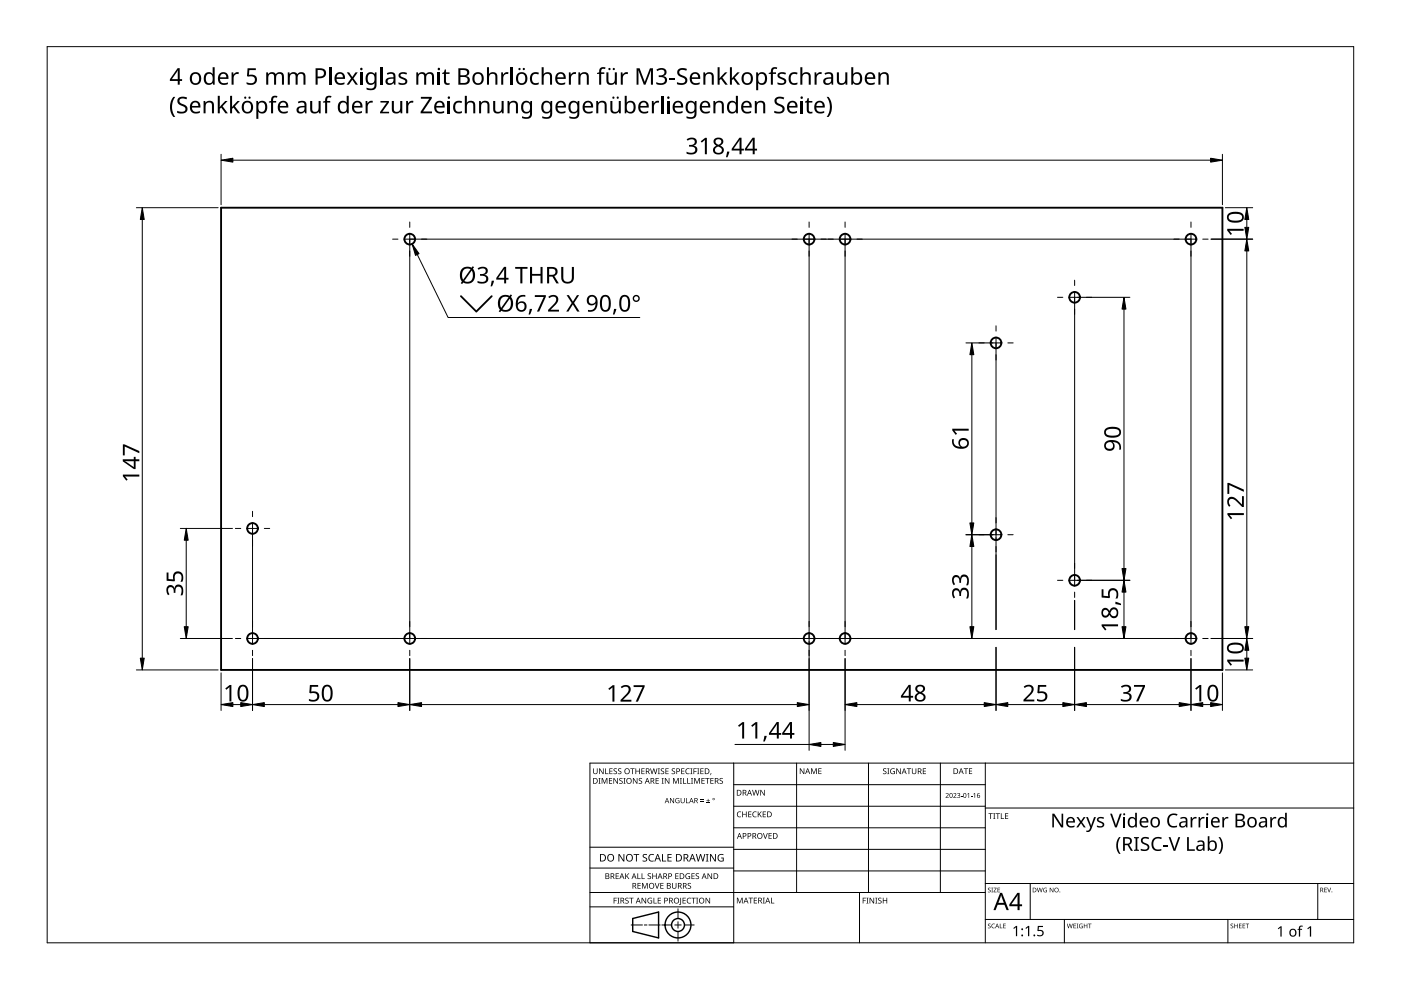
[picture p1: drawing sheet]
<svg xmlns="http://www.w3.org/2000/svg" width="297mm" height="210mm" viewBox="0 0 297 210" stroke-linecap="round" stroke-linejoin="round" font-family="sans-serif">
<g fill="none" stroke="#000" stroke-width=".4">
<path d="M46.9 44h212.3v98h-212.3z"/>
<circle cx="86.9" cy="50.7" r="1.13"/>
<circle cx="171.5" cy="50.7" r="1.13"/>
<circle cx="179.2" cy="50.7" r="1.13"/>
<circle cx="252.5" cy="50.7" r="1.13"/>
<circle cx="211.2" cy="72.7" r="1.13"/>
<circle cx="227.8" cy="63" r="1.13"/>
<circle cx="53.5" cy="112" r="1.13"/>
<circle cx="211.2" cy="113.4" r="1.13"/>
<circle cx="53.5" cy="135.4" r="1.13"/>
<circle cx="86.9" cy="135.4" r="1.13"/>
<circle cx="171.5" cy="135.4" r="1.13"/>
<circle cx="179.2" cy="135.4" r="1.13"/>
<circle cx="227.8" cy="123" r="1.13"/>
<circle cx="252.5" cy="135.4" r="1.13"/>
</g>
<path d="M10 9.9h277v190h-277z" fill="none" stroke="#000" stroke-width=".21"/>
<g fill="none" stroke="#000" stroke-width=".21">
<path d="M125.1 179.6h30.5M155.6 161.8v38.1h-30.5v-38.1h161.9M155.6 166.4h53.3M155.6 170.9h53.3M155.6 175.5h53.3M168.9 161.8v27.4M184.1 161.8v27.4M199.4 161.8v27.4M208.9 161.8v38.1M208.9 171.3h78.1M125.1 192.3h30.5M125.1 189.2h83.8"/>
<path d="M125.1 184h30.5M133.8 196.1h2.4M136.6 196.1h.6M137.6 196.1h2.4M140.3 196.1h2.1M143.1 196.1h1.3M143.7 192.7v2M143.7 195.4v1.4M143.7 197.5v2M145.1 196.1h2.1M155.6 180.1h53.3M155.6 184.7h53.3"/>
<path d="M182.2 189.2v10.7M208.9 194.9h78.1M208.9 187.3h78.1M218.4 187.3v7.6M225.7 194.9v5M260.3 194.9v5M279.4 187.3v7.6"/>
</g>
<g fill="#000">
<path d="M125.8 162.9h.1v.8a.32 .32 0 0 0 .3 .3 .32 .32 0 0 0 .3-.3v-.8h.2v.8a.47 .47 0 0 1-.5 .4 .47 .47 0 0 1-.4-.4zM126.9 165h.4l-.1 .1v1l.1 .1h-.4l.1-.1v-1zM127 162.9h.2l.6 1v-1h.2v1.2h-.2l-.7-1 .1 1h-.2zM127.6 165h.2l.4 1 .4-1h.2v1.2h-.2v-1.1l-.4 1.1h-.1l-.4-1.1v1.1h-.1zM128.3 162.9h.2v1.1h.5v.1h-.7zM129.1 165h.7v.1h-.5v.4h.5v.1h-.5v.4h.5v.2h-.7zM129.2 162.9h.7v.1h-.5v.4h.4v.2h-.4v.4h.5v.1h-.7zM130.1 163l.5-.1 .2 .1v.1a.25 .25 0 0 0-.4-.1 .25 .25 0 0 0 0 .4 .4 .4 0 0 1 .4 .3 .4 .4 0 0 1-.2 .5 .4 .4 0 0 1-.5-.3v.1a.27 .27 0 0 0 .5 0 .27 .27 0 0 0-.1-.4l-.4-.2zM130.1 165h.1l.7 1v-1h.1v1.2h-.2l-.6-1v1h-.1zM131.1 163l.4-.1 .2 .1v.1a.25 .25 0 0 0-.4-.1 .25 .25 0 0 0 0 .4 .4 .4 0 0 1 .5 .3 .4 .4 0 0 1-.3 .5 .4 .4 0 0 1-.5-.3l.1 .1a.27 .27 0 0 0 .4 0 .27 .27 0 0 0-.1-.4l-.3-.2zM131.3 165.1l.5-.2 .2 .1v.1a.25 .25 0 0 0-.4-.1 .25 .25 0 0 0 0 .4 .4 .4 0 0 1 .4 .3 .4 .4 0 0 1-.2 .5 .4 .4 0 0 1-.5-.2h.1a.27 .27 0 0 0 .4 .1 .27 .27 0 0 0-.1-.4l-.4-.3zM132.2 165h.4l-.1 .1v1l.1 .1h-.4l.1-.1v-1z"/>
<path d="M133.6 162.9h.9v.1h-.3v1.1h-.2v-1.1h-.4zM134.2 165h.2l.6 1v-1h.2v1.2h-.2l-.7-1v1h-.1zM134.7 162.9h.2v.5h.6v-.5h.2v1.2h-.2v-.5h-.6v.5h-.2zM135.5 165.1l.4-.2 .2 .1v.1a.25 .25 0 0 0-.4-.1 .25 .25 0 0 0 0 .4 .4 .4 0 0 1 .5 .3 .4 .4 0 0 1-.3 .5 .4 .4 0 0 1-.5-.2h.1a.27 .27 0 0 0 .4 .1 .27 .27 0 0 0-.1-.4l-.3-.3zM136 162.9h.7v.1h-.6v.4h.5v.2h-.5v.4h.6v.1h-.7zM137.8 162.9h.2l.3 1 .2-1h.2l.3 1 .2-1h.2l-.3 1.2h-.2l-.3-1-.3 1h-.1zM139 165h.7v.1h-.5v.4h.4v.1h-.4v.4h.5v.2h-.7zM139.5 162.9h.4l-.1 .1v1l.1 .1h-.4l.1-.1v-1zM140.3 165h.4l-.1 .1v1l.1 .1h-.4l.1-.1v-1zM140.1 163l.5-.1 .2 .1v.1a.25 .25 0 0 0-.4-.1 .25 .25 0 0 0 0 .4 .4 .4 0 0 1 .4 .3 .4 .4 0 0 1-.2 .5 .4 .4 0 0 1-.5-.3l.1 .1a.27 .27 0 0 0 .4 0 .27 .27 0 0 0-.1-.4l-.4-.2zM141.1 162.9h.7v.1h-.6v.4h.5v.2h-.5v.4h.6v.1h-.7zM141 165h.1l.7 1v-1h.1v1.2h-.2l-.6-1v1h-.1z"/>
<path d="M142.1 169.2h.1l.6 .9v-.9h.1v1.1h-.1l-.6-.9v.9h-.1zM142.5 163l.4-.1 .2 .1v.1a.25 .25 0 0 0-.4-.1 .25 .25 0 0 0 0 .4 .4 .4 0 0 1 .4 .3 .4 .4 0 0 1-.2 .5 .4 .4 0 0 1-.5-.3l.1 .1a.27 .27 0 0 0 .4 0 .27 .27 0 0 0-.1-.4l-.4-.2zM142.7 165h.2l.4 1 .4-1h.2v1.2h-.1v-1.1l-.4 1.1h-.2l-.4-1.1v1.1h-.1zM143.3 169.3l.5-.1 .3 .1-.1 .1a.45 .45 0 0 0-.7 .3 .45 .45 0 0 0 .6 .5v-.4h-.2v-.1h.4v.6a.6 .6 0 0 1-.8-.2 .6 .6 0 0 1 0-.8zM144.1 165h.5l-.2 .1v1l.2 .1h-.5l.2-.1v-1zM144.8 165h.2v1h.5v.2h-.7zM144.4 162.9h.7v.1h-.5v.4h.5v.2h-.5v.4h.5v.1h-.7zM144.3 169.2h.2v.7a.28 .28 0 0 0 .2 .3 .28 .28 0 0 0 .3-.3v-.7h.2v.7a.42 .42 0 0 1-.5 .4 .42 .42 0 0 1-.4-.4zM145.4 169.2h.2v1h.5v.1h-.7zM145.7 165h.2v1h.5v.2h-.7zM145.5 163.1l.4-.2 .3 .1v.1a.49 .49 0 0 0-.7 .4 .49 .49 0 0 0 .7 .5 .57 .57 0 0 1-.8-.1 .57 .57 0 0 1 0-.8zM146.4 162.9h.4l-.1 .1v1l.1 .1h-.4l.1-.1v-1z"/>
<path d="M146.5 165h.4l-.1 .1v1l.1 .1h-.4l.1-.1v-1zM147 162.9h.7v.1h-.5v.5h.5v.1h-.5v.5h-.2zM147.2 165h.2l.4 1 .4-1h.2v1.2h-.2l.1-1.1-.5 1.1h-.1l-.4-1.1v1.1h-.1zM147.8 162.9h.5l-.2 .1v1l.2 .1h-.5l.2-.1v-1zM148.5 169.9h.7v.1h-.7zM148.5 169.5h.7v.2h-.7zM148.5 162.9h.7v.1h-.6v.4h.5v.2h-.5v.4h.6v.1h-.7zM148.7 165h.7v.1h-.5v.4h.5v.1h-.5v.4h.5v.2h-.7zM149.8 170.2h.7v.1h-.7zM149.5 165h.9v.1h-.3v1.1h-.2v-1.1h-.4zM150.1 169.4l.1 .3h.3l-.3 .1v.3l-.1-.3h-.3l.3-.1zM150.7 163.9h.1l-.2 .4z"/>
<path d="M150.6 165h.7v.1h-.5v.4h.5v.1h-.5v.4h.5v.2h-.7zM152.6 165.1l.4-.2 .3 .1-.1 .1a.25 .25 0 0 0-.4-.1 .25 .25 0 0 0 0 .4 .4 .4 0 0 1 .5 .3 .4 .4 0 0 1-.3 .5 .4 .4 0 0 1-.5-.2h.1a.27 .27 0 0 0 .5 .1 .27 .27 0 0 0-.1-.4l-.4-.3zM156.4 172.2l.4-.2 .4 .1-.1 .1a.49 .49 0 0 0-.7 .5 .49 .49 0 0 0 .7 .4 .57 .57 0 0 1-.8 0 .57 .57 0 0 1 0-.8zM157.4 172.1h.1v.5h.7v-.5h.1v1.2h-.1v-.6h-.7v.6h-.1zM158.6 172.1h.7v.1h-.5v.4h.5v.1h-.5v.4h.5v.2h-.7zM159.7 172.2l.4-.2 .3 .1v.1a.49 .49 0 0 0-.7 .5 .49 .49 0 0 0 .7 .4 .57 .57 0 0 1-.8 0 .57 .57 0 0 1 0-.8zM159.5 167.5h.1l.3 1 .3-1h.1l.3 1 .3-1h.1l-.3 1.2h-.2l-.3-1.1-.3 1.1h-.1zM160.7 172.1h.1v.6l.5-.6h.2l-.5 .5 .5 .7h-.1l-.5-.6-.1 .6h-.1zM161.8 176.6h.1l.4 1.1 .3-1.1h.2l-.5 1.2h-.1zM161.2 167.5h.2l.6 1v-1h.2v1.2h-.2l-.7-1v1h-.1zM161.7 172.1h.7v.1h-.5v.4h.5v.1h-.5v.4h.5v.2h-.7zM162.9 176.6h.7v.2h-.5v.3h.5v.2h-.5v.4h.5v.1h-.7z"/>
<path d="M169.6 162.9h.2l.6 1v-1h.1v1.2h-.1l-.7-1v1h-.1zM172 162.9h.2l.4 1 .3-1h.3v1.2h-.2v-1l-.4 1h-.1l-.4-1.1v1.1h-.1zM173.5 162.9h.7v.1h-.5v.4h.4v.1h-.4v.5h.5v.1h-.7zM187.3 163l.4-.1 .2 .1v.1a.25 .25 0 0 0-.4-.1 .25 .25 0 0 0 0 .4 .4 .4 0 0 1 .5 .3 .4 .4 0 0 1-.3 .5 .4 .4 0 0 1-.5-.3l.1 .1a.27 .27 0 0 0 .4 0 .27 .27 0 0 0-.1-.4l-.3-.2zM188.1 162.9h.5l-.2 .1v1l.2 .1h-.5l.2-.1v-1zM188.9 163.1l.5-.2 .3 .1v.1a.5 .5 0 0 0-.8 .4 .5 .5 0 0 0 .7 .5v-.4h-.3v-.1h.4v.6a.66 .66 0 0 1-.8-.1 .66 .66 0 0 1 0-.9zM190 162.9h.2l.7 1-.1-1h.2v1.2h-.2l-.6-1v1h-.2zM192.3 162.9h.9v.1h-.4v1.1h-.2v-1.1h-.3zM193.3 162.9h.2v.8a.32 .32 0 0 0 .3 .3 .32 .32 0 0 0 .3-.3v-.8h.2v.8a.47 .47 0 0 1-.5 .4 .47 .47 0 0 1-.5-.4zM195.7 162.9h.6v.1h-.5v.4h.5v.2h-.5v.4h.5v.1h-.6zM200.5 168.3a.37 .37 0 0 1 .6 0 .37 .37 0 0 1-.2 .5l-.3 .3h.6v.1h-.7l.3-.4a.27 .27 0 0 0 .2-.4 .27 .27 0 0 0-.4-.1zM202.1 168.3a.37 .37 0 0 1 .6 0 .37 .37 0 0 1-.2 .5l-.2 .3h.5v.1h-.7l.3-.4a.27 .27 0 0 0 .3-.4 .27 .27 0 0 0-.5-.1z"/>
<path d="M202.9 168.2a.32 .32 0 0 1 .5-.1 .32 .32 0 0 1 0 .5 .33 .33 0 0 1 .1 .6 .33 .33 0 0 1-.6-.2 .26 .26 0 0 0 .4 .1 .26 .26 0 0 0 .1-.4l-.3-.1a.23 .23 0 0 0 .3-.1 .23 .23 0 0 0-.1-.3 .23 .23 0 0 0-.3 .1zM203.7 168.7h.4v.1h-.4zM204.3 162.9h1v.1h-.4v1.1h-.2v-1.1h-.4zM205.1 168.4l.4-.3v1.1h-.2v-.9zM205.8 168.7h.4v.1h-.4zM205.4 162.9h.7v.1h-.5v.4h.5v.1h-.5v.5h.5v.1h-.7zM206.4 168.4l.3-.3v1.1h-.1v-.9zM209.6 172.4h.9v.2h-.4v1h-.1v-1h-.4zM210.6 172.4h.4l-.1 .1v1l.1 .1h-.4l.1-.1v-1zM211.1 172.4h.9v.2h-.4v1h-.1v-1h-.4zM212.2 172.4h.2v1.1h.5v.1h-.7zM213.1 172.4h.7v.2h-.6v.3h.5v.2h-.5v.4h.6v.1h-.7z"/>
<path d="M223.1 172.5h.4l1.6 2.4v-2.4h.3v2.9h-.4l-1.6-2.4v2.4h-.3zM228.2 173.2h.4l.6 .9 .6-.9h.4l-.8 1.1 .8 1.1h-.4l-.6-.8-.6 .8h-.4l.8-1.1zM230.3 173.2h.4l.6 1.9 .7-1.9h.4l-1 2.5a.84 .84 0 0 1-1.1 .7v-.3l.6-.1 .3-.6zM232.7 173.4a1.29 1.29 0 0 1 1.4 0l-.1 .2-.5-.1a.35 .35 0 0 0-.6 .2 .35 .35 0 0 0 .4 .4l.2 .1a.66 .66 0 0 1 .6 .7 .66 .66 0 0 1-.8 .6l-.7-.2v-.3l.7 .2 .4-.2v-.3l-.6-.3a.58 .58 0 0 1-.4-1zM235.4 172.5h.4l.8 2.5 .8-2.5h.4l-1 2.9h-.4zM237.3 177.5h.3a3 3 0 0 0 0 3.5 .82 .82 0 0 1-.8-.7l-.1-.8a2.87 2.87 0 0 1 .6-2zM242 177.8a1.38 1.38 0 0 1 1.6-.2l-.1 .3-.4-.1a.55 .55 0 0 0-.8 .3 .55 .55 0 0 0 .6 .7 .88 .88 0 0 1 .8 1.1 .88 .88 0 0 1-1.3 .5l-.5-.1v-.3h.1a.82 .82 0 0 0 1.3-.3l-.1-.4-.4-.2a.88 .88 0 0 1-.8-1.3zM244.5 177.8a1.63 1.63 0 0 1 1.8-.2l-.1 .3a1.14 1.14 0 0 0-1.4 .2 1.14 1.14 0 0 0-.2 1.3 1.11 1.11 0 0 0 1.6 .6v.3a1.52 1.52 0 0 1-1.9-.5 1.52 1.52 0 0 1 .2-2zM246.6 179.1h1v.4h-1zM247.8 177.5h.4l.8 2.5 .8-2.5h.4l-1 2.9h-.4zM247.8 172.9a1.63 1.63 0 0 1 1.9-.3l-.2 .4a1.14 1.14 0 0 0-1.4 .1 1.14 1.14 0 0 0-.2 1.4 1.11 1.11 0 0 0 1.7 .5v.4a1.52 1.52 0 0 1-2-.5 1.52 1.52 0 0 1 .2-2zM252.4 173.2h.3l.1 .4 .4-.3 .5-.1v.4h-.5l-.3 .3-.1 1.5h-.4z"/>
<path d="M254.1 173.2h.3l.1 .4 .4-.3 .5-.1v.4h-.5l-.3 .3-.1 1.5h-.4zM258.4 177.5a.83 .83 0 0 1 .7 .8l.2 .5a2.83 2.83 0 0 1-.6 2.2h-.3a3 3 0 0 0 0-3.5zM259.2 173.2h.3v.4l.4-.3 .5-.1v.4h-.5l-.3 .3-.1 1.5h-.3zM269.3 173.2h.3l.1 .4 .4-.3 .5-.1v.4h-.5l-.3 .3-.1 1.5h-.4zM130.1 190.3h.7v.2h-.5v.4h.4v.1h-.4v.6h-.2zM130.5 185.2h.7v.1h-.5v.4h.5v.1h-.5v.4h.5v.2h-.7zM130.9 190.3h.4l-.1 .2v.9l.1 .2h-.4l.1-.2v-.9zM131.1 181.1h.3l.8 1.3v-1.3h.2v1.6h-.3l-.8-1.4v1.4h-.2zM132.6 190.5l.4-.2 .3 .1-.1 .1a.25 .25 0 0 0-.4-.1 .25 .25 0 0 0 0 .4 .4 .4 0 0 1 .5 .3 .4 .4 0 0 1-.3 .5 .4 .4 0 0 1-.5-.2h.1a.27 .27 0 0 0 .5 .1 .27 .27 0 0 0-.1-.5l-.4-.2zM132.6 185.2h.1v.6l.6-.6h.1l-.5 .5 .5 .7h-.1l-.5-.6-.1 .6h-.1zM133.4 190.3h.9v.2h-.4v1.1h-.1v-1.1h-.4zM134.3 181.1h1.2v.2h-.5v1.4h-.2v-1.4h-.5z"/>
<path d="M135.1 185.2h.2v1h.5v.2h-.7zM135.2 187.2h.6v.1h-.5v.4h.5v.2h-.5v.4h.5v.1h-.6zM136 185.2h.2v1h.5v.2h-.7zM136.1 187.2h.2l.4 1 .4-1h.2v1.2h-.1v-1l-.4 1h-.2l-.4-1 .1 1h-.2zM136 190.3h.2l.7 1.1-.1-1.1h.2v1.3h-.2l-.6-1v1h-.2zM136.3 181.2l.3-.1h.6l-.2 .2a.33 .33 0 0 0-.5 .1 .33 .33 0 0 0 .4 .4 .49 .49 0 0 1 .3 .7 .49 .49 0 0 1-.8 .2l-.2-.1v-.2l.3 .1a.35 .35 0 0 0 .5-.2 .35 .35 0 0 0-.4-.4l-.3-.3zM137.4 190.5l.6-.2 .3 .1-.1 .1a.5 .5 0 0 0-.8 .4 .5 .5 0 0 0 .7 .5v-.3h-.3v-.2h.5v.6a.66 .66 0 0 1-.9-.1 .66 .66 0 0 1 0-.9zM137.4 185.3l.4-.2 .2 .1v.1a.25 .25 0 0 0-.4-.1 .25 .25 0 0 0 0 .4 .4 .4 0 0 1 .4 .3 .4 .4 0 0 1-.2 .5 .4 .4 0 0 1-.5-.2h.1a.27 .27 0 0 0 .4 .1 .27 .27 0 0 0-.1-.4l-.4-.3zM137.7 181.3l.5-.2h.5l-.1 .2a.63 .63 0 0 0-.9 .6 .63 .63 0 0 0 .9 .5v.2a.83 .83 0 0 1-1-.3 .83 .83 0 0 1 .1-1zM138.6 190.3h.1v1.1h.5v.2h-.6zM138.8 187.2h.2l.3 1.1 .4-1.1h.1l-.4 1.2h-.2zM138.3 185.2h.2v.5h.6v-.5h.1v1.2h-.1v-.6h-.6v.6h-.2z"/>
<path d="M139.5 190.3h.6v.2h-.5v.4h.5v.1h-.5v.4h.5v.2h-.6zM140.4 181.1h.2v1.4h.6v.2h-.8zM140 187.2h.7v.1h-.5v.4h.4v.2h-.4v.4h.5v.1h-.7zM141.5 181.1h.9v.2h-.7v.4h.7v.2h-.7v.6h.7v.2h-.9zM142.5 187.2h.1v.8a.32 .32 0 0 0 .4 .3 .32 .32 0 0 0 .3-.3v-.8h.1v.8a.47 .47 0 0 1-.5 .4 .47 .47 0 0 1-.4-.4zM143.2 185.2h.7v.1h-.6v.4h.5v.1h-.5v.4h.6v.2h-.7zM144.2 190.3h.2v1.3l-.1 .2-.3 .1v-.2l.2-.1zM144.7 190.3h.7v.2h-.5v.4h.5v.1h-.5v.4h.5v.2h-.7zM145.5 185.3l.4-.2 .4 .1-.1 .1a.5 .5 0 0 0-.7 .4 .5 .5 0 0 0 .7 .5v-.3h-.3v-.2h.4v.6a.66 .66 0 0 1-.9-.1 .66 .66 0 0 1 .1-.9zM145.8 190.5l.4-.2 .3 .1v.1a.49 .49 0 0 0-.7 .5 .49 .49 0 0 0 .7 .4 .57 .57 0 0 1-.8 0 .57 .57 0 0 1 0-.8zM145.9 187.3l.4-.1 .2 .1v.1a.25 .25 0 0 0-.4-.1 .25 .25 0 0 0 0 .4 .4 .4 0 0 1 .4 .3 .4 .4 0 0 1-.2 .5 .4 .4 0 0 1-.5-.3l.1 .1a.27 .27 0 0 0 .4 0 .27 .27 0 0 0-.1-.4l-.4-.2zM146.6 190.3h.9v.2h-.4v1.1h-.1v-1.1h-.4z"/>
<path d="M146.6 185.2h.7v.1h-.5v.4h.5v.1h-.5v.4h.5v.2h-.7zM147.6 190.3h.4l-.1 .2v.9l.1 .2h-.4l.1-.2v-.9zM147.5 185.3l.5-.2 .2 .1v.1a.25 .25 0 0 0-.4-.1 .25 .25 0 0 0 0 .4 .4 .4 0 0 1 .4 .3 .4 .4 0 0 1-.2 .5 .4 .4 0 0 1-.5-.2h.1a.27 .27 0 0 0 .4 .1 .27 .27 0 0 0-.1-.4l-.4-.3zM147.5 181.1h.2l.4 1.3 .3-1.3h.2l.4 1.3 .3-1.3h.2l-.4 1.6h-.2l-.4-1.4-.3 1.4h-.2zM149.7 181.1h.5l-.2 .1v1.3l.2 .2h-.5l.1-.2v-1.3zM149.6 190.3h.2l.6 1.1v-1.1h.2v1.3h-.2l-.7-1v1h-.1zM150 185.2h.2l.6 1v-1h.2v1.2h-.2l-.7-1 .1 1h-.2zM150.5 181.1h.3l.8 1.3v-1.3h.2v1.6h-.3l-.8-1.4v1.4h-.2zM152.3 181.3l.8-.2h.3l-.1 .2a.65 .65 0 0 0-1 .5 .65 .65 0 0 0 .9 .7v-.5h-.3v-.2h.5v.8a.86 .86 0 0 1-1.1-.2 .86 .86 0 0 1 0-1.1zM156.2 190.3h.3l.3 1 .4-1h.3v1.2h-.2v-1l-.4 1h-.1l-.4-1v1h-.2zM158.7 190.3h.9v.2h-.3v1h-.2v-1h-.4zM159.8 190.3h.7v.2h-.5v.3h.5v.2h-.5v.4h.5v.1h-.7z"/>
<path d="M161.7 190.3h.5l-.2 .2v.9l.2 .1h-.5l.2-.1v-.9zM163.5 190.3h.1v1.1h.6v.1h-.7zM182.9 190.3h.7v.2h-.5v.4h.5v.1h-.5v.6h-.2zM183.7 190.3h.4l-.1 .2v.9l.1 .2h-.4l.1-.2v-.9zM184.4 190.3h.1l.7 1v-1h.1v1.3h-.1l-.7-1v1h-.1zM185.6 190.3h.4l-.1 .2v.9l.1 .2h-.4l.1-.2v-.9zM186.2 190.5l.5-.2 .2 .1v.1a.25 .25 0 0 0-.4-.1 .25 .25 0 0 0 0 .4 .4 .4 0 0 1 .4 .3 .4 .4 0 0 1-.2 .5 .4 .4 0 0 1-.5-.2 .27 .27 0 0 0 .5 .1 .27 .27 0 0 0-.1-.5l-.4-.2zM187.2 190.3h.1v.6h.6v-.6h.2v1.3h-.2v-.6h-.6v.6h-.1zM209.5 188.3l.3-.1 .2 .2a.24 .24 0 0 0-.3-.1 .24 .24 0 0 0-.1 .3 .24 .24 0 0 0 .3 .1 .31 .31 0 0 1 0 .5 .31 .31 0 0 1-.5-.2 .23 .23 0 0 0 .4 .2 .23 .23 0 0 0 0-.4l-.3-.2zM209.5 195.9l.3-.1 .2 .2a.24 .24 0 0 0-.3-.1 .24 .24 0 0 0-.1 .3 .24 .24 0 0 0 .3 .1 .31 .31 0 0 1 0 .5 .31 .31 0 0 1-.5-.1 .23 .23 0 0 0 .4 .1 .23 .23 0 0 0 0-.4l-.3-.2zM210.2 188.2h.3l-.1 .1 .1 .9h-.3l.1-.1zM210.3 196l.4-.2 .2 .1v.1a.39 .39 0 0 0-.6 .3 .39 .39 0 0 0 .6 .4 .46 .46 0 0 1-.7-.1 .46 .46 0 0 1 .1-.6z"/>
<path d="M210.7 188.2h.6l-.5 .9h.5v.1h-.7l.5-.9h-.4zM212 195.8h.1v.9l.4 .1h-.5zM211.5 188.2h.5l-.4 .1v.3h.4l-.4 .1v.4l.4 .1h-.5zM212.7 195.8h.5l-.4 .1v.3h.4l-.4 .2v.3l.4 .1h-.5zM214.8 196.8l.6-.5h.3v2.2h-.3v-1.9l-.4 .4zM217.4 196.8l.6-.5h.2v2.2h-.2v-1.9l-.5 .4zM220 196.3h1.1v.3h-.8l-.1 .6a.75 .75 0 0 1 1.1 .7 .75 .75 0 0 1-1.2 .6l-.2-.1v-.2l.3 .1a.51 .51 0 0 0 .8-.4 .51 .51 0 0 0-.7-.5l-.3-.1zM219.8 188.2h.2l.2 .8 .2-.8h.1l.2 .8 .2-.8h.2l-.3 1h-.1l-.2-.8-.3 .8h-.1zM221.3 188.3h.7h-.1a.4 .4 0 0 0-.6 .4 .4 .4 0 0 0 .6 .4v-.3l-.3-.1h.4v.5a.53 .53 0 0 1-.7-.2 .53 .53 0 0 1 0-.7zM222.6 188.2h.1l.5 .8v-.8h.1v1h-.1l-.5-.8v.8h-.1zM226.2 195.8h.1l.2 .9 .3-.9h.1l.2 .9 .2-.9h.1l-.2 1h-.1l-.3-.8-.2 .8h-.1zM227.6 195.8h.5l-.4 .1v.3h.4l-.4 .2v.3l.4 .1h-.5z"/>
<path d="M228.3 195.8h.3l-.1 .1 .1 .9h-.3l.1-.1zM228.9 196l.7-.1-.2 .1a.4 .4 0 0 0-.5 .3 .4 .4 0 0 0 .5 .4v-.3l-.2-.1h.4v.5a.53 .53 0 0 1-.7-.1 .53 .53 0 0 1 0-.7zM229.8 195.8h.1v.4h.5v-.4h.1v1h-.1v-.4h-.5v.4h-.1zM230.7 195.8h.7l-.3 .1v.9h-.1v-.9zM240.4 177.5h1.1v.2l-.4 .1v2.3l.4 .1v.2h-1.1v-.2l.4-.1v-2.3l-.4-.1zM251.7 177.5h.4v2.6h1.2v.3h-1.6zM260.9 195.9l.4-.1 .1 .2a.24 .24 0 0 0-.3-.1 .24 .24 0 0 0-.1 .3 .24 .24 0 0 0 .4 .1 .31 .31 0 0 1-.1 .5 .31 .31 0 0 1-.4-.1 .23 .23 0 0 0 .3 .1 .23 .23 0 0 0 .1-.4l-.4-.2zM261.7 195.8h.1v.4h.5v-.4h.1v1h-.1v-.4h-.5v.4h-.1zM262.7 195.8h.5l-.4 .1v.3h.4l-.4 .2v.3l.4 .1h-.5zM263.5 195.8h.5l-.4 .1v.3h.4l-.4 .2v.3l.4 .1h-.5zM264.1 195.8h.7l-.3 .1v.9h-.1v-.9zM270.9 196.9l.6-.5h.2v2.2h-.2v-1.9l-.4 .3z"/>
<path d="M275.5 196.4l.7-.1v.2h-.4l-.1 .2-.1 .2h.5v.2h-.5v1.5h-.2v-1.5h-.3l.3-.2zM277.2 196.9l.6-.5h.2v2.2h-.3v-1.9l-.4 .3zM280.8 188.2h.5l-.4 .1v.3h.4l-.4 .1v.4l.4 .1h-.5zM281.4 188.2h.1l.3 .8 .3-.8h.1l-.3 1h-.2z"/>
<path d="M125.7 165h.4a.61 .61 0 0 1 .6 .6 .61 .61 0 0 1-.6 .6h-.4zM125.9 165.1v.9h.2a.48 .48 0 0 0 .5-.4 .48 .48 0 0 0-.5-.5z"/>
<path d="M132.3 163.5a.61 .61 0 0 1 1.2 0 .61 .61 0 0 1-1.2 0zM132.6 163.5a.45 .45 0 0 0 .8 0 .45 .45 0 0 0-.8 0z"/>
<path d="M132.7 165.6a.61 .61 0 0 1 1.2 0 .61 .61 0 0 1-1.2 0zM133 165.6a.45 .45 0 0 0 .9 0 .45 .45 0 0 0-.9 0z"/>
<path d="M136.9 162.9h.4a.35 .35 0 0 1 .4 .3 .35 .35 0 0 1-.2 .4l.3 .5h-.2l-.3-.5h-.2v.5h-.2zM137.1 163v.5h.2a.23 .23 0 0 0 .3-.2 .23 .23 0 0 0-.3-.3z"/>
<path d="M137.2 165h.1l.5 1.2h-.2l-.1-.4h-.5l-.2 .4h-.1zM137.2 165.1l-.2 .6h.4z"/>
<path d="M137.9 165h.4a.35 .35 0 0 1 .4 .2 .35 .35 0 0 1-.2 .4l.3 .6h-.2l-.3-.5h-.2v.5h-.2zM138.1 165.1v.4h.2a.23 .23 0 0 0 .3-.2 .23 .23 0 0 0-.3-.2z"/>
<path d="M141.4 169.2h.1l.4 1.1h-.1l-.2-.3h-.4l-.1 .3h-.2zM141.4 169.3l-.2 .5h.4z"/>
<path d="M143.4 162.9h.3a.41 .41 0 0 1 .5 .5 .41 .41 0 0 1-.6 .3v.4h-.2zM143.6 163v.5a.29 .29 0 0 0 .4-.2 .29 .29 0 0 0-.4-.3z"/>
<path d="M146.5 169.2h.2l.4 1.1h-.2l-.1-.3h-.4l-.2 .3h-.1zM146.6 169.3l-.2 .5h.4z"/>
<path d="M147.2 169.2h.3a.31 .31 0 0 1 .4 .2 .31 .31 0 0 1-.2 .4l.3 .5h-.2l-.2-.5h-.2v.5h-.2zM147.4 169.3v.4h.1a.21 .21 0 0 0 .3-.2 .21 .21 0 0 0-.3-.2z"/>
<path d="M149.4 162.9h.4a.61 .61 0 0 1 .6 .6 .61 .61 0 0 1-.6 .6h-.4zM149.6 163v1h.2a.48 .48 0 0 0 .4-.5 .48 .48 0 0 0-.4-.5z"/>
<path d="M151.1 169.4a.24 .24 0 0 1 .4 0 .24 .24 0 0 1-.4 0zM151.2 169.4a.14 .14 0 0 0 .2 0 .14 .14 0 0 0-.2 0z"/>
<path d="M151.6 165h.3a.35 .35 0 0 1 .4 .2 .35 .35 0 0 1-.2 .4l.3 .6h-.2l-.2-.5h-.3v.5h-.1zM151.7 165.1v.4h.2a.23 .23 0 0 0 .3-.2 .23 .23 0 0 0-.3-.2z"/>
<path d="M156.7 176.6h.1l.5 1.2h-.1l-.2-.3h-.5l-.1 .3h-.2zM156.8 176.8l-.2 .5h.4z"/>
<path d="M156.2 167.5h.4a.61 .61 0 0 1 .6 .6 .61 .61 0 0 1-.6 .6h-.4zM156.4 167.6v1h.1a.48 .48 0 0 0 .5-.5 .48 .48 0 0 0-.4-.5z"/>
<path d="M157.5 167.5h.3a.35 .35 0 0 1 .4 .2 .35 .35 0 0 1-.2 .4l.3 .6h-.1l-.3-.5h-.3v.5h-.1zM157.6 167.6v.5h.2a.23 .23 0 0 0 .3-.3 .23 .23 0 0 0-.3-.2z"/>
<path d="M157.5 176.6h.3a.41 .41 0 0 1 .5 .5 .41 .41 0 0 1-.7 .3v.4h-.1zM157.6 176.8v.4a.29 .29 0 0 0 .5-.2 .29 .29 0 0 0-.5-.2z"/>
<path d="M158.5 176.6h.3a.41 .41 0 0 1 .5 .5 .41 .41 0 0 1-.6 .3v.4h-.2zM158.7 176.8v.4a.29 .29 0 0 0 .4-.2 .29 .29 0 0 0-.4-.2z"/>
<path d="M158.8 167.5h.2l.5 1.2h-.2l-.2-.4h-.4l-.2 .4h-.1zM158.9 167.6l-.2 .6h.4z"/>
<path d="M159.5 176.6h.4a.35 .35 0 0 1 .4 .3 .35 .35 0 0 1-.2 .4l.3 .5h-.2l-.3-.5h-.2v.5h-.2zM159.7 176.8v.4h.2a.23 .23 0 0 0 .3-.2 .23 .23 0 0 0-.3-.2z"/>
<path d="M160.4 177.2a.65 .65 0 0 1 1.3 0 .65 .65 0 0 1-1.3 0zM160.7 177.2a.45 .45 0 0 0 .9 0 .45 .45 0 0 0-.9 0z"/>
<path d="M162.7 172.1h.3a.61 .61 0 0 1 .6 .6 .61 .61 0 0 1-.6 .6h-.3zM162.8 172.2v.9h.2a.48 .48 0 0 0 .5-.4 .48 .48 0 0 0-.5-.5z"/>
<path d="M163.9 176.6h.4a.61 .61 0 0 1 .6 .7 .61 .61 0 0 1-.7 .5h-.3zM164 176.8v.9h.2a.48 .48 0 0 0 .5-.4 .48 .48 0 0 0-.5-.5z"/>
<path d="M171.2 162.9h.1l.5 1.2h-.2l-.1-.4h-.5l-.1 .4h-.2zM171.2 163.1l-.1 .5h.3z"/>
<path d="M191.6 162.9h.2l.4 1.2h-.1l-.2-.4h-.4l-.2 .4h-.1zM191.7 163.1l-.2 .5h.4z"/>
<path d="M194.6 162.9h.3a.35 .35 0 0 1 .5 .2 .35 .35 0 0 1-.3 .5l.4 .5h-.2l-.3-.5h-.3v.5h-.1zM194.7 163v.5h.2a.23 .23 0 0 0 .3-.2 .23 .23 0 0 0-.3-.3z"/>
<path d="M201.4 168.2l.4-.1 .1 .3 .1 .5-.2 .3-.3-.1-.2-.2zM201.5 168.3v.1a.37 .37 0 0 0-.1 .4 .37 .37 0 0 0 .4 .2 .4 .4 0 0 0 .1-.5 .4 .4 0 0 0-.4-.2z"/>
<path d="M202.2 162.9h.3a.61 .61 0 0 1 .6 .6 .61 .61 0 0 1-.6 .6h-.3zM202.3 163v1h.2a.48 .48 0 0 0 .5-.5 .48 .48 0 0 0-.5-.5z"/>
<path d="M203.7 162.9h.2l.4 1.2h-.1l-.2-.4h-.5l-.1 .4h-.2zM203.8 163.1l-.2 .5h.4z"/>
<path d="M204.3 168.2l.4-.1 .2 .3v.5l-.2 .3-.3-.1-.2-.2zM204.4 168.3v.1a.37 .37 0 0 0-.1 .4 .37 .37 0 0 0 .4 .2 .4 .4 0 0 0 .1-.5 .4 .4 0 0 0-.4-.2z"/>
<path d="M207.3 168.2l.4-.1-.3 .2-.1 .3a.35 .35 0 0 1 .5 .2 .35 .35 0 0 1-.4 .5 .35 .35 0 0 1-.3-.5zM207.2 168.9a.25 .25 0 0 0 .5 0 .25 .25 0 0 0-.5 0z"/>
<path d="M226.3 173.5a.94 .94 0 0 1 1.2-.2 .94 .94 0 0 1 .4 1.1h-1.5a.83 .83 0 0 0 .5 .8 .83 .83 0 0 0 .9-.2v.3a1.19 1.19 0 0 1-1.6-.2 1.19 1.19 0 0 1 .1-1.6zM226.6 173.7l-.2 .4h1.1a.54 .54 0 0 0-.3-.6 .54 .54 0 0 0-.6 .2z"/>
<path d="M238.1 177.5h.8a.84 .84 0 0 1 1.1 .6 .84 .84 0 0 1-.6 1l.8 1.3h-.4l-.7-1.2h-.6v1.2h-.4zM238.5 177.8v1.1h.4a.56 .56 0 0 0 .7-.6 .56 .56 0 0 0-.7-.5z"/>
<path d="M239.5 173.4l.6-.2 .6 .3v-1.2h.3v3.1h-.3v-.3a.96 .96 0 0 1-1.3 .2 .96 .96 0 0 1-.3-1.2zM239.7 173.6a.85 .85 0 0 0-.2 1 .85 .85 0 0 0 .8 .5 1.01 1.01 0 0 0-.1-1.6z"/>
<path d="M241.9 173.5a.94 .94 0 0 1 1.1-.2 .94 .94 0 0 1 .5 1.1h-1.5a.83 .83 0 0 0 .5 .8 .83 .83 0 0 0 .9-.2v.3a1.19 1.19 0 0 1-1.6-.2 1.19 1.19 0 0 1 .1-1.6zM242.2 173.7l-.2 .4h1.1a.54 .54 0 0 0-.3-.6 .54 .54 0 0 0-.6 .2z"/>
<path d="M244.2 173.5a1.08 1.08 0 0 1 1.5 .1 1.08 1.08 0 0 1-.1 1.6 1.08 1.08 0 0 1-1.6-.3 1.47 1.47 0 0 1 .2-1.4zM244.5 173.6a.85 .85 0 0 0-.2 1 .85 .85 0 0 0 .9 .5 .82 .82 0 0 0 .4-1 .82 .82 0 0 0-1.1-.5z"/>
<path d="M250.2 173.4a.9 .9 0 0 1 1-.2 .9 .9 0 0 1 .6 .7v1.5h-.3l-.1-.3a.74 .74 0 0 1-1 .4 .74 .74 0 0 1-.3-1 .74 .74 0 0 1 .9-.4h.4a.51 .51 0 0 0-.2-.6 .51 .51 0 0 0-.6 0l-.3 .2zM250.5 174.6a.47 .47 0 0 0 .2 .6 .47 .47 0 0 0 .6-.3l.1-.5z"/>
<path d="M256.1 177.3h.3v1.2a.96 .96 0 0 1 1.3-.2 .96 .96 0 0 1 .3 1.3 .91 .91 0 0 1-.6 .8 .91 .91 0 0 1-1-.3l-.1 .3h-.2zM256.6 178.7l-.2 .4a.68 .68 0 0 0 .2 .9 .68 .68 0 0 0 .9-.1l.1-.2a.74 .74 0 0 0 0-1 .74 .74 0 0 0-1-.1z"/>
<path d="M257 173.5a.94 .94 0 0 1 1.2-.2 .94 .94 0 0 1 .4 1.1h-1.5a.83 .83 0 0 0 .5 .8 .83 .83 0 0 0 .9-.2v.3a1.19 1.19 0 0 1-1.6-.2 1.19 1.19 0 0 1 .1-1.6zM257.3 173.7l-.2 .4h1.1a.54 .54 0 0 0-.3-.6 .54 .54 0 0 0-.6 .2z"/>
<path d="M262 172.5h.8a.76 .76 0 0 1 1 .3 .76 .76 0 0 1-.2 1l-.3 .1a.8 .8 0 0 1 .7 .9 .8 .8 0 0 1-1 .6h-1zM262.3 174.1v1h.6a.55 .55 0 0 0 .7-.5 .55 .55 0 0 0-.7-.5zM262.3 172.8v1h.6a.5 .5 0 0 0 .6-.5 .5 .5 0 0 0-.7-.5z"/>
<path d="M264.7 173.5a1.08 1.08 0 0 1 1.6 .1 1.08 1.08 0 0 1-.2 1.6 1.08 1.08 0 0 1-1.5-.3 1.47 1.47 0 0 1 .1-1.4zM265.1 173.6a.85 .85 0 0 0-.3 1 .85 .85 0 0 0 .9 .5 .82 .82 0 0 0 .4-1 .82 .82 0 0 0-1-.5z"/>
<path d="M267.1 173.4a.9 .9 0 0 1 1-.2 .9 .9 0 0 1 .5 .7v1.5h-.2l-.1-.3a.74 .74 0 0 1-1 .4 .74 .74 0 0 1-.3-1 .74 .74 0 0 1 .9-.4h.4a.51 .51 0 0 0-.2-.6 .51 .51 0 0 0-.6 0l-.3 .2zM267.3 174.6a.47 .47 0 0 0 .3 .6 .47 .47 0 0 0 .6-.3l.1-.5z"/>
<path d="M271.3 173.4l.6-.2 .6 .3v-1.2h.3v3.1h-.3v-.3a.96 .96 0 0 1-1.3 .2 .96 .96 0 0 1-.3-1.2zM271.5 173.6a.85 .85 0 0 0-.3 1 .85 .85 0 0 0 .9 .5 1.01 1.01 0 0 0-.1-1.6z"/>
<path d="M128.4 185.2h.3a.31 .31 0 0 1 .4 .1 .31 .31 0 0 1-.2 .4 .33 .33 0 0 1 .3 .4 .33 .33 0 0 1-.4 .3h-.4zM128.5 185.8v.4h.3a.23 .23 0 0 0 .2-.2 .23 .23 0 0 0-.3-.2zM128.5 185.3v.4h.2a.21 .21 0 0 0 .3-.2 .21 .21 0 0 0-.3-.2z"/>
<path d="M127.2 181.1h.5a.79 .79 0 0 1 .8 .8 .79 .79 0 0 1-.9 .8h-.4zM127.4 181.2v1.3h.2a.62 .62 0 0 0 .7-.6 .62 .62 0 0 0-.6-.7z"/>
<path d="M129.5 185.2h.3a.35 .35 0 0 1 .4 .2 .35 .35 0 0 1-.2 .4l.3 .6h-.1l-.3-.5h-.3v.5h-.1zM129.6 185.3v.4h.2a.23 .23 0 0 0 .3-.2 .23 .23 0 0 0-.3-.2z"/>
<path d="M128.9 181.3a.77 .77 0 0 1 1.2 .1 .77 .77 0 0 1-.2 1.1 .77 .77 0 0 1-1.1-.3v-.5zM129.1 181.4a.63 .63 0 0 0-.2 .8 .63 .63 0 0 0 .9 .2l.1-.1a.61 .61 0 0 0 0-.8 .61 .61 0 0 0-.8-.1z"/>
<path d="M131.6 190.3h.3a.35 .35 0 0 1 .4 .3 .35 .35 0 0 1-.2 .4l.3 .6h-.1l-.3-.5h-.3v.5h-.1zM131.7 190.5v.4h.2a.23 .23 0 0 0 .3-.2 .23 .23 0 0 0-.3-.2z"/>
<path d="M131.8 185.2h.1l.5 1.2h-.2l-.1-.4h-.5l-.1 .4h-.2zM131.8 185.3l-.1 .6h.3z"/>
<path d="M132.9 181.3a.77 .77 0 0 1 1.1 0 .77 .77 0 0 1-.1 1.2 .77 .77 0 0 1-1.1-.3l-.1-.5zM133.1 181.4a.63 .63 0 0 0-.2 .8 .63 .63 0 0 0 .9 .2l.1-.1a.61 .61 0 0 0 0-.8 .61 .61 0 0 0-.8-.1z"/>
<path d="M134.1 187.2h.3a.35 .35 0 0 1 .5 .2 .35 .35 0 0 1-.3 .5l.4 .5h-.2l-.3-.5h-.2v.5h-.2zM134.3 187.3v.5h.1a.23 .23 0 0 0 .3-.2 .23 .23 0 0 0-.3-.3z"/>
<path d="M134.4 185.2h.1l.5 1.2h-.2l-.1-.4h-.5l-.2 .4h-.1zM134.4 185.3l-.2 .6h.4z"/>
<path d="M135.3 190.3h.1l.5 1.3h-.2l-.1-.4h-.5l-.2 .4h-.1zM135.3 190.5l-.2 .5h.4z"/>
<path d="M137.5 187.8a.61 .61 0 0 1 1.2 0 .61 .61 0 0 1-1.2 0zM137.8 187.8a.45 .45 0 0 0 .8 0 .45 .45 0 0 0-.8 0z"/>
<path d="M139.3 181.1h.2l.6 1.6h-.2l-.2-.5h-.6l-.2 .5h-.2zM139.4 181.3l-.2 .7h.5z"/>
<path d="M139.9 185.2h.1l.5 1.2h-.2l-.1-.4h-.5l-.1 .4h-.2zM139.9 185.3l-.2 .6h.4z"/>
<path d="M140.6 185.2h.4a.35 .35 0 0 1 .4 .2 .35 .35 0 0 1-.2 .4l.3 .6h-.2l-.3-.5h-.2v.5h-.2zM140.8 185.3v.4h.2a.23 .23 0 0 0 .3-.2 .23 .23 0 0 0-.3-.2z"/>
<path d="M141.4 187.2h.3a.31 .31 0 0 1 .5 .2 .31 .31 0 0 1-.2 .4 .33 .33 0 0 1 .2 .4 .33 .33 0 0 1-.4 .2h-.4zM141.5 187.9v.4h.3a.23 .23 0 0 0 .3-.2 .23 .23 0 0 0-.3-.2zM141.5 187.3v.4h.3a.21 .21 0 0 0 .2-.2 .21 .21 0 0 0-.3-.2z"/>
<path d="M140.8 190.3h.4a.41 .41 0 0 1 .4 .5 .41 .41 0 0 1-.6 .3v.5h-.2zM141 190.5v.5a.29 .29 0 0 0 .5-.3 .29 .29 0 0 0-.5-.2z"/>
<path d="M141.9 190.3h.3a.35 .35 0 0 1 .4 .3 .35 .35 0 0 1-.2 .4l.3 .6h-.1l-.3-.5h-.3v.5h-.1zM142 190.5v.4h.2a.23 .23 0 0 0 .3-.2 .23 .23 0 0 0-.3-.2z"/>
<path d="M141.7 185.2h.3a.41 .41 0 0 1 .5 .5 .41 .41 0 0 1-.6 .2v.5h-.2zM141.9 185.3v.5a.29 .29 0 0 0 .4-.3 .29 .29 0 0 0-.4-.2z"/>
<path d="M143.7 187.2h.4a.35 .35 0 0 1 .4 .2 .35 .35 0 0 1-.2 .5l.3 .5h-.2l-.3-.5h-.2v.5h-.2zM143.9 187.3v.5h.2a.23 .23 0 0 0 .3-.2 .23 .23 0 0 0-.3-.3z"/>
<path d="M142.8 191a.61 .61 0 0 1 1.2 0 .61 .61 0 0 1-1.2 0zM143 191a.45 .45 0 0 0 .9 0 .45 .45 0 0 0-.9 0z"/>
<path d="M143.3 181.1h.5a.79 .79 0 0 1 .8 .8 .79 .79 0 0 1-.8 .8h-.5zM143.5 181.2v1.3h.2a.62 .62 0 0 0 .7-.6 .62 .62 0 0 0-.6-.7z"/>
<path d="M144.8 187.2h.3a.35 .35 0 0 1 .5 .2 .35 .35 0 0 1-.3 .5l.4 .5h-.2l-.3-.5h-.3v.5h-.1zM144.9 187.3v.5h.2a.23 .23 0 0 0 .3-.2 .23 .23 0 0 0-.3-.3z"/>
<path d="M144.1 185.2h.4a.61 .61 0 0 1 .6 .6 .61 .61 0 0 1-.6 .6h-.4zM144.3 185.3v.9h.1a.48 .48 0 0 0 .5-.4 .48 .48 0 0 0-.4-.5z"/>
<path d="M144.9 181.1h.5a.45 .45 0 0 1 .5 .3 .45 .45 0 0 1-.3 .6l.5 .7h-.3l-.4-.7h-.3v.7h-.2zM145.1 181.3v.5h.3a.3 .3 0 0 0 .3-.3 .3 .3 0 0 0-.3-.2z"/>
<path d="M146.7 181.1h.2l.6 1.6h-.2l-.2-.5h-.6l-.2 .5h-.2zM146.8 181.3l-.2 .7h.5z"/>
<path d="M148.1 191a.61 .61 0 0 1 1.2 0 .61 .61 0 0 1-1.2 0zM148.4 191a.45 .45 0 0 0 .9 0 .45 .45 0 0 0-.9 0z"/>
<path d="M149.2 185.2h.2l.4 1.2h-.1l-.2-.4h-.4l-.2 .4h-.1zM149.3 185.3l-.2 .6h.4z"/>
<path d="M151.3 185.2h.4a.61 .61 0 0 1 .6 .6 .61 .61 0 0 1-.7 .6h-.3zM151.5 185.3v.9h.1a.48 .48 0 0 0 .5-.4 .48 .48 0 0 0-.4-.5z"/>
<path d="M158.1 190.3h.1l.5 1.2h-.2l-.1-.3h-.5l-.1 .3h-.2zM158.2 190.5l-.2 .5h.4z"/>
<path d="M160.8 190.3h.3a.35 .35 0 0 1 .4 .3 .35 .35 0 0 1-.2 .4l.3 .5h-.1l-.3-.5h-.3v.5h-.1zM160.9 190.5v.4h.2a.23 .23 0 0 0 .3-.2 .23 .23 0 0 0-.3-.2z"/>
<path d="M162.7 190.3h.1l.5 1.2h-.1l-.2-.3h-.5l-.1 .3h-.2zM162.8 190.5l-.2 .5h.4z"/>
<path d="M211.4 195.8l.5 1-.3-.3h-.4l-.2 .3zM211.4 196l-.1 .4h.3z"/>
<path d="M212 189.3h.5l1.4 3.7h-.5l-.4-1.2h-1.5l-.4 1.2h-.5zM212.2 189.8l-.5 1.6h1.1z"/>
<path d="M215.7 189.3h.5v2.4h.5v.4h-.5v.9h-.5v-.9h-1.7v-.3zM215.7 189.8l-1.3 1.9h1.3z"/>
<path d="M219 188.2h.3a.49 .49 0 0 1 .4 .5 .49 .49 0 0 1-.5 .5h-.2zM219.1 188.3v.8l.3-.1 .2-.2v-.3z"/>
<path d="M223.5 188.7a.49 .49 0 0 1 .9 0 .49 .49 0 0 1-.9 0zM223.7 188.7a.36 .36 0 0 0 .7 0 .36 .36 0 0 0-.7 0z"/>
<path d="M253.9 178.4a.9 .9 0 0 1 .9-.3 .9 .9 0 0 1 .6 .8v1.5h-.3v-.3a.74 .74 0 0 1-1 .4 .74 .74 0 0 1-.4-1 .74 .74 0 0 1 1-.4h.3a.51 .51 0 0 0-.1-.6 .51 .51 0 0 0-.6 0l-.3 .1zM254.1 179.5a.47 .47 0 0 0 .2 .7 .47 .47 0 0 0 .6-.3l.1-.6z"/>
<path d="M273.6 197.1a.82 .82 0 0 1 1.2 .1 .82 .82 0 0 1-.2 1.2 .82 .82 0 0 1-1.2-.4zM273.8 197.2a.6 .6 0 0 0-.2 .9 .6 .6 0 0 0 .9 .1l.1-.3a.53 .53 0 0 0-.1-.6 .53 .53 0 0 0-.7-.1z"/>
<path d="M279.9 188.2h.3a.28 .28 0 0 1 .3 .2 .28 .28 0 0 1-.1 .3l.2 .5-.4-.4h-.2v.4h-.1zM280 188.3v.4h.2a.19 .19 0 0 0 .2-.2 .19 .19 0 0 0-.2-.2z"/>
<circle cx="238.4" cy="172.7" r=".22"/>
<circle cx="256" cy="172.7" r=".22"/>
<circle cx="216.7" cy="198.3" r=".2"/>
<circle cx="216.7" cy="197" r=".2"/>
<circle cx="219.3" cy="198.3" r=".2"/>
<circle cx="224.7" cy="189.1" r=".09"/>
<circle cx="282.4" cy="189.1" r=".09"/>
</g>
<g fill="none" stroke="#000" stroke-width=".3">
<path d="M134.1 194.7l5.5-1.3v5.5l-5.5-1.4z"/>
<circle cx="143.7" cy="196.1" r="1.37"/>
<circle cx="143.7" cy="196.1" r="2.74"/>
</g>
<path d="M238.3 173.2v2.2M256 173.2v2.2" fill="none" stroke="#000" stroke-width=".36"/>
<g fill="none" stroke="#000" stroke-width=".21">
<path d="M83.2 50.7h1.2M85.6 50.7h2.5M86.9 47.1v1.1M86.9 49.5v2.5M86.9 53.2v1.1M89.4 50.7h1.1M167.9 50.7h1.1M170.3 50.7h2.5M171.5 47.1v1.1M171.5 49.5v2.5M171.5 53.2v1.1M174 50.7h1.2"/>
<path d="M175.5 50.7h1.2M177.9 50.7h2.5M179.2 47.1v1.1M179.2 49.5v2.5M179.2 53.2v1.1M181.7 50.7h1.1M227.8 59.4v1.1M248.9 50.7h1.1M251.3 50.7h2.5M252.5 47.1v1.1M252.5 49.5v2.5M252.5 53.2v1.1"/>
<path d="M255 50.7h1.1M207.5 72.7h1.2M209.9 72.7h2.5M211.2 69.1v1.1M211.2 71.5v2.5M211.2 75.2v1.1M213.7 72.7h1.1M224.2 63h1.1M226.6 63h2.5M227.8 61.8v2.5M227.8 65.5v1.2M230.3 63h1.2"/>
<path d="M49.9 112h1.1M52.3 112h2.5M53.5 108.4v1.1M53.5 110.8v2.5M53.5 114.5v1.2M56 112h1.2M207.5 113.4h1.2M209.9 113.4h2.5M211.2 109.7v1.2M211.2 112.1v2.5M211.2 115.9v1.1M213.7 113.4h1.1"/>
<path d="M227.8 119.4v1.1M49.9 135.4h1.1M52.3 135.4h2.5M53.5 131.7v1.2M53.5 134.1v2.5M53.5 137.9v1.1M56 135.4h1.2M83.2 135.4h1.2M85.6 135.4h2.5M86.9 131.7v1.2M86.9 134.1v2.5M86.9 137.9v1.1"/>
<path d="M89.4 135.4h1.1M167.9 135.4h1.1M170.3 135.4h2.5M171.5 131.7v1.2M171.5 134.1v2.5M171.5 137.9v1.1M174 135.4h1.2M175.5 135.4h1.2M177.9 135.4h2.5M179.2 131.7v1.2M179.2 134.1v2.5M179.2 137.9v1.1"/>
<path d="M181.7 135.4h1.1M224.2 123h1.1M226.6 123h2.5M227.8 121.8v2.5M227.8 125.5v1.2M230.3 123h1.2M248.9 135.4h1.1M251.3 135.4h2.5M252.5 131.7v1.2M252.5 134.1v2.5M252.5 137.9v1.1M255 135.4h1.1"/>
</g>
<g fill="none" stroke="#000" stroke-width=".21">
<path d="M46.9 32.7v10.7M49.4 34h207.3M259.2 32.7v10.7M28.9 44h17.3M30.2 46.5v93M256.8 50.7h8.8M259.8 44h5.8M264.3 46.5v1.7M264.3 53.2v79.7M204.8 72.7h5.7M206.1 75.2v35.7M228.5 63h11.1"/>
<path d="M238.3 65.5v55M38.2 112h11.1M39.5 114.5v18.4M204.8 113.4h5.7M206.1 115.9v17M211.2 114v19.5M38.2 135.4h11.1M53.5 139.6v11M86.9 139.6v11M171.5 136v23.1M179.2 139.6v19.5M204.8 135.4h.6"/>
<path d="M211.2 137.2v13.4M227.8 127.3v6.2M227.8 137.2v13.4M228.5 123h11.1M237.1 135.4h.6M238.3 125.5v7.4M252.5 139.6v11M256.8 135.4h8.8M264.3 137.9v1.6M28.9 142h17.3M46.9 142.7v7.9M49.4 149.4h1.6"/>
<path d="M56 149.4h28.4M89.4 149.4h79.6M155.8 157.8h15.7M174 157.8h2.7M181.7 149.4h27M213.7 149.4h11.6M230.3 149.4h19.7M255 149.4h1.7M259.2 142.7v7.9M259.8 142h5.8"/>
</g>
<g fill="#000" stroke="#000" stroke-width=".21">
<path d="M46.9 34l2.5-.5v.9zM256.7 33.5l2.5 .5-2.5 .4zM30.2 44l.4 2.5h-.9zM264.3 50.7l.5 2.5h-.9zM264.3 44l.5 2.5h-.9zM263.9 48.2h.9l-.5 2.5zM206.1 72.7l.4 2.5h-.9zM238.3 63l.4 2.5h-.8zM39.5 112l.4 2.5h-.8zM206.1 113.4l.4 2.5h-.9zM205.6 110.9h.9l-.4 2.5zM29.7 139.5h.9l-.4 2.5z"/>
<path d="M39.1 132.9h.8l-.4 2.5zM205.6 132.9h.9l-.4 2.5zM238.3 123l.4 2.5h-.8zM237.9 132.9h.8l-.4 2.5zM237.9 120.5h.8l-.4 2.5zM264.3 135.4l.5 2.5h-.9zM263.9 139.5h.9l-.5 2.5zM263.9 132.9h.9l-.5 2.5zM46.9 149.4l2.5-.4v.8zM51 149l2.5 .4-2.5 .4zM53.5 149.4l2.5-.4v.8zM84.4 149l2.5 .4-2.5 .4z"/>
<path d="M86.9 149.4l2.5-.4v.8zM169 149l2.5 .4-2.5 .4zM171.5 157.8l2.5-.4v.9zM176.7 157.4l2.5 .4-2.5 .5zM179.2 149.4l2.5-.4v.8zM208.7 149l2.5 .4-2.5 .4zM211.2 149.4l2.5-.4v.8zM225.3 149l2.5 .4-2.5 .4zM227.8 149.4l2.5-.4v.8zM250 149l2.5 .4-2.5 .4zM252.5 149.4l2.5-.4v.8zM256.7 149l2.5 .4-2.5 .4z"/>
</g>
<g fill="#000">
<path d="M49.1 15.3h.4v.5l.5-.4 .6-.1v.4h-.5a.84 .84 0 0 0-.6 .9v1.4h-.4zM52.5 14.5h1.7v.4h-1.3l-.1 1a1.17 1.17 0 0 1 1.7 .9 1.17 1.17 0 0 1-1.6 1.2l-.6-.2v-.4a1.03 1.03 0 0 0 1 .3 1.03 1.03 0 0 0 .7-.8 .93 .93 0 0 0-1.4-.6l-.2-.2zM56.4 15.3h.4l.1 .4a.99 .99 0 0 1 1.6 0 .93 .93 0 0 1 1-.4 .93 .93 0 0 1 .7 1v1.7h-.4v-1.7a.64 .64 0 0 0-.8-.6 .64 .64 0 0 0-.5 .8v1.5h-.4v-1.7a.66 .66 0 0 0-.8-.6 .66 .66 0 0 0-.4 .9v1.4h-.5zM61 15.3h.4v.4a.99 .99 0 0 1 1.6 0 .93 .93 0 0 1 1.1-.4 .93 .93 0 0 1 .7 1v1.7h-.5v-1.7a.64 .64 0 0 0-.7-.6 .64 .64 0 0 0-.5 .8v1.5h-.4v-1.7a.66 .66 0 0 0-.8-.6 .66 .66 0 0 0-.5 .9v1.4h-.4zM73.5 15.3h.5l.7 1 .7-1h.4l-.9 1.3 1 1.4h-.5l-.7-1.1-.7 1.1h-.5l.9-1.4zM84.6 15.6a1.54 1.54 0 0 1 1.7-.1l-.1 .3-.8-.2-.5 .2 .1 .3 .6 .4a.79 .79 0 0 1 .8 .9 .79 .79 0 0 1-1.1 .6l-.8-.2v-.3l.4 .1a.63 .63 0 0 0 1-.4l-.6-.4a.78 .78 0 0 1-.7-1.2zM88.3 15.3h.3l.1 .4a.99 .99 0 0 1 1.6 0 .93 .93 0 0 1 1.1-.4 .93 .93 0 0 1 .6 1v1.7h-.4v-1.7a.64 .64 0 0 0-.8-.6 .64 .64 0 0 0-.4 .8v1.5h-.5v-1.7a.66 .66 0 0 0-.8-.6 .66 .66 0 0 0-.4 .9v1.4h-.4zM94.3 14.7h.3v.6h.7v.4h-.7v1.5l.2 .4h.5v.3a.8 .8 0 0 1-1.2-.7v-1.5h-.3v-.2l.3-.2zM103.2 14.2h.5v1.5a1 1 0 0 1 1-.4 1 1 0 0 1 .8 1v1.7h-.5v-1.7a.7 .7 0 0 0-.8-.6 .7 .7 0 0 0-.5 .9v1.4h-.5zM106.3 15.3h.3l.1 .5 .4-.4 .7-.1-.1 .4h-.4a.84 .84 0 0 0-.6 .9v1.4h-.4zM112.7 15.7l.5-.4h.6l.5 .1-.2 .4a.97 .97 0 0 0-1.3 .6 .97 .97 0 0 0 .9 1.2l.5-.1v.4a1.31 1.31 0 0 1-1.6-.2 1.31 1.31 0 0 1-.2-1.6zM114.8 14.2h.5l-.1 1.5a1 1 0 0 1 1.1-.4 1 1 0 0 1 .7 1v1.7h-.4v-1.7a.7 .7 0 0 0-.8-.6 .7 .7 0 0 0-.5 .9v1.4h-.5z"/>
<path d="M120.6 15.3h.4v.5l.5-.4 .6-.1v.4h-.5a.84 .84 0 0 0-.6 .9v1.4h-.4zM122.6 15.3h.4v.4a1 1 0 0 1 1.1-.4 1 1 0 0 1 .7 1v1.7h-.4v-1.7a.7 .7 0 0 0-.8-.6 .7 .7 0 0 0-.5 .9v1.4h-.5zM127.2 14.5l.5-.3h.4l.3 .1-.1 .3a.55 .55 0 0 0-.7 .1 .55 .55 0 0 0-.1 .6h.6v.4h-.6v2.3h-.5v-2.3h-.4v-.2l.4-.2zM128.6 15.3h.4v1.7a.7 .7 0 0 0 .9 .6 .7 .7 0 0 0 .5-.9v-1.4h.4v2.7h-.4v-.4a1.01 1.01 0 0 1-1.1 .4 1.01 1.01 0 0 1-.7-.9zM131.6 15.3h.4v.5l.5-.4 .6-.1v.4h-.5a.84 .84 0 0 0-.6 .9v1.4h-.4zM135 14.5h.6l1.1 2.8 1.1-2.8h.6v3.5h-.4v-3.1l-1.1 3.1h-.4l-1.1-3.1v3.1h-.4zM139.2 14.8a1.25 1.25 0 0 1 1.2-.4 1.25 1.25 0 0 1 .9 .9 .85 .85 0 0 1-.7 .8 .93 .93 0 0 1 .9 1.1 .93 .93 0 0 1-1.1 .8l-1.3-.2v-.4a1.24 1.24 0 0 0 1.9-.3 .71 .71 0 0 0-1-.8h-.3v-.3a.81 .81 0 0 0 .8-.1 .81 .81 0 0 0 .3-.8 1.02 1.02 0 0 0-1.4 0zM141.9 16.5h1.2v.3h-1.2zM143.7 14.8a1.65 1.65 0 0 1 1.9-.2l-.1 .4a1.01 1.01 0 0 0-1.5 .2 1.31 1.31 0 0 0 1.3 1 .97 .97 0 0 1 .4 1.3 .97 .97 0 0 1-1.2 .5l-1-.2v-.4a1.24 1.24 0 0 0 1.8-.2 1.06 1.06 0 0 0-1.1-.9 .95 .95 0 0 1-.5-1.5zM149.1 15.3h.4v.4a1 1 0 0 1 1.1-.4 1 1 0 0 1 .7 1v1.7h-.4v-1.7a.7 .7 0 0 0-.8-.6 .7 .7 0 0 0-.5 .9v1.4h-.5zM152.1 14.2h.5v2.4l1.1-1.3h.5l-1 1.2 1.1 1.5h-.5l-.9-1.3-.3 .3v1h-.5zM154.8 14.2h.4v2.4l1.1-1.3h.5l-1 1.2 1.1 1.5h-.5l-.9-1.3-.3 .3v1h-.4z"/>
<path d="M163.6 14.5l.5-.3h.4l.3 .1-.1 .3a.55 .55 0 0 0-.7 .1 .55 .55 0 0 0-.1 .6h.6v.4h-.6v2.3h-.5v-2.3h-.4v-.2l.4-.2zM165 15.6a1.54 1.54 0 0 1 1.7-.1l-.2 .3-.7-.2-.5 .2v.3l.6 .4a.79 .79 0 0 1 .8 .9 .79 .79 0 0 1-1 .6l-.9-.2v-.3l.5 .1a.63 .63 0 0 0 1-.4l-.7-.4a.78 .78 0 0 1-.6-1.2zM167.5 15.7l.5-.4h.6l.5 .1-.1 .4a.97 .97 0 0 0-1.4 .6 .97 .97 0 0 0 1 1.2l.5-.1v.4a1.31 1.31 0 0 1-1.6-.2 1.31 1.31 0 0 1-.2-1.6zM169.7 14.2h.4v1.5a1 1 0 0 1 1.1-.4 1 1 0 0 1 .7 1v1.7h-.4v-1.7a.7 .7 0 0 0-.9-.6 .7 .7 0 0 0-.5 .9v1.4h-.4zM172.7 15.3h.4v.5l.5-.4 .6-.1v.4h-.5a.84 .84 0 0 0-.6 .9v1.4h-.4zM177.4 15.3h.5v1.7a.7 .7 0 0 0 .8 .6 .7 .7 0 0 0 .5-.9v-1.4h.5v2.7h-.4l-.1-.4a1.01 1.01 0 0 1-1.1 .4 1.01 1.01 0 0 1-.7-.9zM186.2 15.3h.4v.4a1 1 0 0 1 1.1-.4 1 1 0 0 1 .7 1v1.7h-.4v-1.7a.7 .7 0 0 0-.8-.6 .7 .7 0 0 0-.5 .9v1.4h-.5zM36.8 20.5h.4a3.6 3.6 0 0 0 0 4.3 .98 .98 0 0 1-1-.9 3.6 3.6 0 0 1 .6-3.4zM37.8 20.9a1.65 1.65 0 0 1 1.9-.2l-.2 .4a1.01 1.01 0 0 0-1.4 .2 1.31 1.31 0 0 0 1.2 1 .97 .97 0 0 1 .4 1.2 .97 .97 0 0 1-1.2 .6l-.9-.2v-.4a1.24 1.24 0 0 0 1.7-.2 1.06 1.06 0 0 0-1-1 .95 .95 0 0 1-.5-1.4zM43.2 21.4h.3l.1 .4a1 1 0 0 1 1.1-.4 1 1 0 0 1 .7 .9v1.7h-.5v-1.6a.7 .7 0 0 0-.8-.7 .7 .7 0 0 0-.5 1v1.3h-.4zM46.2 20.3h.4v2.4l1.1-1.3h.6l-1.1 1.1 1.1 1.5h-.5l-.9-1.2-.3 .3v.9h-.4zM48.8 20.3h.4v2.4l1.2-1.3h.5l-1.1 1.1 1.1 1.5h-.5l-.9-1.2-.3 .3v.9h-.4z"/>
<path d="M57.7 20.5l.4-.2h.5l.2 .1-.1 .3a.55 .55 0 0 0-.7 0 .55 .55 0 0 0-.1 .7h.7v.3h-.7v2.3h-.4v-2.3h-.5v-.2l.5-.1zM65.8 21.4h.4v1.7a.7 .7 0 0 0 .9 .6 .7 .7 0 0 0 .5-.9v-1.4h.4v2.6h-.4v-.3a1.01 1.01 0 0 1-1.1 .3 1.01 1.01 0 0 1-.7-.9zM69.1 20.5l.5-.2h.4l.3 .1-.1 .3a.55 .55 0 0 0-.7 0 .55 .55 0 0 0-.1 .7h.6v.3h-.6v2.3h-.5v-2.3h-.4v-.2l.4-.1zM77.5 21.4h.4v.5l.5-.5h.6v.4h-.5a.84 .84 0 0 0-.6 .8v1.4h-.4zM80.7 21.4h1.8v.3l-1.4 2h1.4v.3h-1.9v-.3l1.4-2h-1.3zM83.1 21.4h.4v1.7a.7 .7 0 0 0 .9 .6 .7 .7 0 0 0 .5-.9v-1.4h.4v2.6h-.4v-.3a1.01 1.01 0 0 1-1.1 .3 1.01 1.01 0 0 1-.7-.9zM86.1 21.4h.4v.5l.5-.5h.6v.4h-.5a.84 .84 0 0 0-.6 .8v1.4h-.4zM89.2 20.5h2.3v.4l-1.8 2.7h1.9v.4h-2.4v-.3l1.8-2.8h-1.8zM96.4 21.7l.5-.3h.6l.5 .1-.2 .4a.97 .97 0 0 0-1.3 .6 .97 .97 0 0 0 .9 1.2l.5-.1v.3a1.31 1.31 0 0 1-1.5-.2 1.31 1.31 0 0 1-.3-1.5zM98.6 20.3h.4v1.5a1 1 0 0 1 1.1-.4 1 1 0 0 1 .7 .9v1.7h-.5v-1.6a.7 .7 0 0 0-.8-.7 .7 .7 0 0 0-.5 1v1.3h-.4zM101.6 21.4h.3l.1 .4a1 1 0 0 1 1.1-.4 1 1 0 0 1 .7 .9v1.7h-.4v-1.6a.7 .7 0 0 0-.9-.7 .7 .7 0 0 0-.5 1v1.3h-.4zM104.6 21.4h.4v1.7a.7 .7 0 0 0 .9 .6 .7 .7 0 0 0 .4-.9v-1.4h.5v2.6h-.4v-.3a1.01 1.01 0 0 1-1.1 .3 1.01 1.01 0 0 1-.7-.9z"/>
<path d="M107.6 21.4h.4v.4a1 1 0 0 1 1.1-.4 1 1 0 0 1 .7 .9v1.7h-.4v-1.6a.7 .7 0 0 0-.9-.7 .7 .7 0 0 0-.5 1v1.3h-.4zM126.4 21.4h.4v.4a1 1 0 0 1 1.1-.4 1 1 0 0 1 .7 .9v1.7h-.4v-1.6a.7 .7 0 0 0-.9-.7 .7 .7 0 0 0-.5 1v1.3h-.4zM129.4 21.4h.4v1.7a.7 .7 0 0 0 .9 .6 .7 .7 0 0 0 .5-.9v-1.4h.4v2.6h-.3l-.1-.3a1.01 1.01 0 0 1-1.1 .3 1.01 1.01 0 0 1-.7-.9zM138.2 21.4h.4v.5l.5-.5h.6v.4h-.5a.84 .84 0 0 0-.6 .8v1.4h-.4zM145.6 29.5a1.25 1.25 0 0 1 1.2-.4 1.25 1.25 0 0 1 .9 .9 .85 .85 0 0 1-.7 .9 .93 .93 0 0 1 .9 1 .93 .93 0 0 1-1.1 .8l-1.2-.1v-.4a1.24 1.24 0 0 0 1.8-.3 .71 .71 0 0 0-1-.8h-.3v-.4a.81 .81 0 0 0 .9 0 .81 .81 0 0 0 .3-.9 1.02 1.02 0 0 0-1.5 0zM148.6 30l.9-.8h.4v3.5h-.5l.1-3-.7 .5zM151.3 21.4h.3l.1 .4a1 1 0 0 1 1.1-.4 1 1 0 0 1 .7 .9v1.7h-.5v-1.6a.7 .7 0 0 0-.8-.7 .7 .7 0 0 0-.5 1v1.3h-.4zM154.2 32.1l.5 .1-.5 1.1h-.3zM160 21.4h.4v.4a1 1 0 0 1 1.1-.4 1 1 0 0 1 .7 .9v1.7h-.4v-1.6a.7 .7 0 0 0-.8-.7 .7 .7 0 0 0-.5 1v1.3h-.5zM164.4 20.9a1.65 1.65 0 0 1 1.9-.2l-.2 .4a1.01 1.01 0 0 0-1.4 .2 1.31 1.31 0 0 0 1.2 1 .97 .97 0 0 1 .4 1.2 .97 .97 0 0 1-1.2 .6l-.9-.2v-.4a1.24 1.24 0 0 0 1.7-.2 1.06 1.06 0 0 0-1-1 .95 .95 0 0 1-.5-1.4zM171.2 20.8h.3v.6h.7v.3h-.7v1.6l.2 .4h.6v.3a.8 .8 0 0 1-1.3-.7v-1.6h-.3v-.2l.4-.1zM175.3 20.5a.99 .99 0 0 1 .9 1 3.5 3.5 0 0 1-.5 3.3h-.4a3.6 3.6 0 0 0 0-4.3z"/>
<path d="M101.3 56.9a1.25 1.25 0 0 1 1.2-.4 1.25 1.25 0 0 1 .9 .9 .85 .85 0 0 1-.7 .9 .93 .93 0 0 1 .9 1 .93 .93 0 0 1-1.1 .8l-1.3-.2v-.4a1.24 1.24 0 0 0 1.9-.3 .71 .71 0 0 0-1-.7h-.3v-.4a.81 .81 0 0 0 .8-.1 .81 .81 0 0 0 .3-.8 1.02 1.02 0 0 0-1.4 0zM104.3 59.5l.4 .1-.4 1.1h-.3zM119 56.6h.4v2.3a.9 .9 0 0 0 .9 .9 .9 .9 0 0 0 .9-.9v-2.3h.5v2.3a1.35 1.35 0 0 1-1.4 1.2 1.35 1.35 0 0 1-1.3-1.3zM260.2 48.5h3.5v.4h-3.1l.6 .7-.3 .2-.7-.9zM97.6 62.7h.3l3.1 3.1 3.1-3.1a.19 .19 0 0 1 .3 0 .19 .19 0 0 1 0 .2l-3.4 3.4-3.4-3.4zM109.2 56.6h2.6v.4h-1v3.1h-.5v-3.1h-1.1zM112.3 65.5h.5l-.4 1.2h-.3zM113.4 62.6h2.3v.3l-1.4 3.2h-.5l1.5-3.1h-1.9zM112.4 56.6h.4v1.5h1.8v-1.5h.4v3.5h-.4v-1.6h-1.8v1.6h-.4zM116.2 62.9a1.16 1.16 0 0 1 1.4-.4 1.16 1.16 0 0 1 .8 1.2l-.4 .6-1.2 1.4h1.7v.4h-2.3v-.4l1.1-1.1a.98 .98 0 0 0 .3-1.7h-.5l-.6 .3zM120.1 62.6h.5l.9 1.3 .8-1.3h.5l-1.1 1.6 1.2 1.9h-.5l-.9-1.6-1 1.6h-.4l1.1-1.9zM130.2 65.5h.5l-.4 1.2h-.4z"/>
<path d="M26.1 94.2h.3l3.1 1.4v.5l-3.1-1.4v1.9h-.3zM201.9 90.9h3.5v.4h-3.1l.6 .7-.3 .2-.7-.9zM26.1 100.6h3.4v.4h-3l.6 .7-.3 .2-.7-.9zM260.2 108.8h3.5v.4h-3l.6 .7-.3 .2-.8-1zM260.4 105.6a1.5 1.5 0 0 1 2.2 .6l.7 .8v-1.8h.4v2.3h-.3l-1.2-1.1a.98 .98 0 0 0-1.6-.3v.5l.3 .6-.3 .3a1.47 1.47 0 0 1-.2-1.9zM260.2 102.4h.4l3.1 1.4v.5l-3.1-1.5v1.9h-.4zM35.5 124.3a.85 .85 0 0 1 .9-.2 .85 .85 0 0 1 .6 .7 .93 .93 0 0 1 1-.9 .93 .93 0 0 1 .8 1.1l-.1 1.2h-.4a1.24 1.24 0 0 0-.3-1.8 .71 .71 0 0 0-.8 1v.3h-.4a.81 .81 0 0 0 0-.9 .81 .81 0 0 0-.9-.3 1.02 1.02 0 0 0 0 1.5l-.3 .2a1.65 1.65 0 0 1-.1-1.9zM35.3 121.4h.4v1.4h1a1.17 1.17 0 0 1 1-1.7 1.17 1.17 0 0 1 1.1 1.6l-.1 .6h-.4a1.03 1.03 0 0 0-.6-1.7 .93 .93 0 0 0-.6 1.4l-.1 .3-1.7-.2zM202.1 125a.85 .85 0 0 1 .9-.3 .85 .85 0 0 1 .6 .7 .93 .93 0 0 1 1-.8 .93 .93 0 0 1 .8 1l-.2 1.3h-.4a1.24 1.24 0 0 0-.3-1.8 .71 .71 0 0 0-.7 .9v.4h-.4a.81 .81 0 0 0-.1-.9 .81 .81 0 0 0-.8-.3 1.02 1.02 0 0 0 0 1.5l-.3 .2a1.65 1.65 0 0 1-.1-1.9zM202.1 122.2a.85 .85 0 0 1 .9-.3 .85 .85 0 0 1 .6 .7 .93 .93 0 0 1 1-.8 .93 .93 0 0 1 .8 1l-.2 1.3h-.4a1.24 1.24 0 0 0-.3-1.8 .71 .71 0 0 0-.7 .9v.4h-.4a.81 .81 0 0 0-.1-.9 .81 .81 0 0 0-.8-.3 1.02 1.02 0 0 0 0 1.5l-.3 .2a1.65 1.65 0 0 1-.1-1.9zM233.6 124.9h.4v1.4l1 .1a1.17 1.17 0 0 1 .9-1.7 1.17 1.17 0 0 1 1.2 1.6l-.2 .6h-.4a1.03 1.03 0 0 0 .3-1 1.03 1.03 0 0 0-.8-.8 .93 .93 0 0 0-.7 1.5l-.1 .2-1.6-.1zM236.5 127.6l1.2 .4v.3l-1.2-.2z"/>
<path d="M233.6 132.4h3.5v.4h-3.1l.6 .6-.3 .3-.7-1zM260.2 139.9h3.5v.4h-3.1l.6 .6-.3 .3-.7-1zM47.8 146l.9-.8h.4v3.5h-.5l.1-3-.7 .5zM65.7 145.2h1.8v.4h-1.4l-.1 1a1.17 1.17 0 0 1 1.7 1 1.17 1.17 0 0 1-1.6 1.2l-.6-.2v-.4a1.03 1.03 0 0 0 1 .2 1.03 1.03 0 0 0 .8-.8 .93 .93 0 0 0-1.5-.6l-.2-.1zM129 146l.9-.7h.4v3.5h-.4v-3.1l-.7 .6zM131.6 145.6a1.16 1.16 0 0 1 1.3-.4 1.16 1.16 0 0 1 .8 1.2l-.3 .6-1.3 1.4h1.8v.4h-2.3v-.4l1.1-1.1a.98 .98 0 0 0 .2-1.7h-.4l-.7 .3zM134.3 145.3h2.4v.3l-1.4 3.2h-.5l1.4-3.1h-1.9zM156.5 153.8l.9-.7h.4v3.5h-.4v-3l-.7 .5zM159.3 153.8l.9-.7h.4v3.5h-.5l.1-3-.7 .5zM162.1 156l.5 .1-.5 1.1h-.3zM217 145.6a1.16 1.16 0 0 1 1.4-.4 1.16 1.16 0 0 1 .7 1.1l-.3 .7-1.3 1.3h1.8v.4h-2.3v-.3l1.1-1.2a.98 .98 0 0 0 .3-1.6h-.5l-.6 .3zM220.1 145.2h1.7v.4h-1.4v1a1.17 1.17 0 0 1 1.7 1 1.17 1.17 0 0 1-1.6 1.2l-.6-.2v-.4a1.03 1.03 0 0 0 1 .2 1.03 1.03 0 0 0 .7-.8 .93 .93 0 0 0-1.4-.6l-.3-.1z"/>
<path d="M237.7 145.5a1.25 1.25 0 0 1 1.2-.4 1.25 1.25 0 0 1 .9 .9 .85 .85 0 0 1-.7 .9 .93 .93 0 0 1 .9 1 .93 .93 0 0 1-1.1 .8l-1.3-.1v-.4a1.24 1.24 0 0 0 1.9-.3 .71 .71 0 0 0-1-.8h-.3v-.4a.81 .81 0 0 0 .8 0 .81 .81 0 0 0 .3-.8 1.02 1.02 0 0 0-1.4-.1zM240.4 145.2h2.4v.4l-1.5 3.1h-.4l1.4-3.1h-1.9zM253.4 146l.9-.8h.4v3.5h-.4v-3l-.7 .5z"/>
<path d="M37.7 14.5h.4v2.3h.5v.4h-.5v.8h-.4v-.8h-1.7v-.4zM37.7 14.9l-1.3 1.9h1.3z"/>
<path d="M40.6 15.7a1.32 1.32 0 0 1 2.1 .6 1.32 1.32 0 0 1-1.4 1.7 1.41 1.41 0 0 1-.7-2.3zM41 15.8a1.02 1.02 0 0 0-.3 1.2 1.02 1.02 0 0 0 1.1 .6 1.01 1.01 0 0 0 .4-1.2 1.01 1.01 0 0 0-1.1-.7z"/>
<path d="M43.6 15.5a1.1 1.1 0 0 1 1.5 .2v-1.5h.4v3.8h-.3l-.1-.4a1.09 1.09 0 0 1-1.3 .3 1.09 1.09 0 0 1-.6-1.2l.1-.6zM43.9 15.8a1.05 1.05 0 0 0-.3 1.1 1.05 1.05 0 0 0 .9 .7 1.14 1.14 0 0 0 0-1.9z"/>
<path d="M46.5 15.7a1.13 1.13 0 0 1 1.4-.3 1.13 1.13 0 0 1 .5 1.3h-1.8a1 1 0 0 0 .6 .9 1 1 0 0 0 1.1-.1v.3a1.42 1.42 0 0 1-1.9-.2 1.42 1.42 0 0 1 .1-1.9zM46.9 15.8l-.2 .6h1.3a.65 .65 0 0 0-.4-.7 .65 .65 0 0 0-.7 .1z"/>
<path d="M66.9 14.5h.9a1.1 1.1 0 0 1 1.3 1.1 1.1 1.1 0 0 1-1.4 1h-.4v1.4h-.4zM67.3 14.8v1.4a.94 .94 0 0 0 1.4-.7 .7 .7 0 0 0-.9-.7z"/>
<path d="M71.2 15.7a1.13 1.13 0 0 1 1.4-.3 1.13 1.13 0 0 1 .6 1.3h-1.8a1 1 0 0 0 .6 .9 1 1 0 0 0 1-.1v.3a1.42 1.42 0 0 1-1.8-.2 1.42 1.42 0 0 1 0-1.9zM71.6 15.8l-.2 .6h1.3a.65 .65 0 0 0-.4-.7 .65 .65 0 0 0-.7 .1z"/>
<path d="M78 15.5a1.08 1.08 0 0 1 1.4 .2l.1-.4h.3v2.7a1.16 1.16 0 0 1-1.7 1.1l-.4-.1v-.4a1.04 1.04 0 0 0 1.7-.4v-.6a1.09 1.09 0 0 1-1.3 .3 1.09 1.09 0 0 1-.6-1.2l.1-.6zM78.2 15.8a1.24 1.24 0 0 0 .3 1.8 .84 .84 0 0 0 .8-.3 .84 .84 0 0 0 .1-.9 .72 .72 0 0 0-.4-.7 .72 .72 0 0 0-.8 .1z"/>
<path d="M82 15.5a1.07 1.07 0 0 1 1.1-.2 1.07 1.07 0 0 1 .7 .9v1.8h-.3v-.4a.85 .85 0 0 1-1.4 .3 .85 .85 0 0 1 .1-1.4l1.2-.1a.61 .61 0 0 0-.2-.7 .61 .61 0 0 0-.7 0l-.4 .1zM82.3 16.9l-.1 .1a.55 .55 0 0 0 .3 .7 .55 .55 0 0 0 .7-.2l.2-.8z"/>
<path d="M97.2 14.5h1a.94 .94 0 0 1 1 .2 .94 .94 0 0 1 .2 1l-.6 .4a.95 .95 0 0 1 .8 1.2 .95 .95 0 0 1-1.2 .7h-1.2zM97.6 16.3v1.3h.7a.66 .66 0 0 0 .8-.7 .66 .66 0 0 0-.8-.6zM97.6 14.8v1.2h.7a.6 .6 0 0 0 .7-.6 .6 .6 0 0 0-.8-.6z"/>
<path d="M100.5 15.7a1.32 1.32 0 0 1 2.1 .6 1.32 1.32 0 0 1-1.4 1.7 1.41 1.41 0 0 1-.7-2.3zM100.9 15.8a1.02 1.02 0 0 0-.3 1.2 1.02 1.02 0 0 0 1.1 .6 1.01 1.01 0 0 0 .4-1.2 1.01 1.01 0 0 0-1.1-.7z"/>
<path d="M109.7 15.7a1.32 1.32 0 0 1 2.1 .6 1.32 1.32 0 0 1-1.4 1.7 1.41 1.41 0 0 1-.7-2.3zM110.1 15.8a1.02 1.02 0 0 0-.3 1.2 1.02 1.02 0 0 0 1.1 .6 1.01 1.01 0 0 0 .5-1.2 1.01 1.01 0 0 0-1.1-.7z"/>
<path d="M118 15.7a1.13 1.13 0 0 1 1.4-.3 1.13 1.13 0 0 1 .6 1.3h-1.8a1 1 0 0 0 .6 .9 1 1 0 0 0 1-.1v.3a1.42 1.42 0 0 1-1.8-.2 1.42 1.42 0 0 1 0-1.9zM118.4 15.8l-.2 .6h1.3a.65 .65 0 0 0-.4-.7 .65 .65 0 0 0-.7 .1z"/>
<path d="M146.5 15.7a1.13 1.13 0 0 1 1.4-.3 1.13 1.13 0 0 1 .6 1.3h-1.8a1 1 0 0 0 .6 .9 1 1 0 0 0 1-.1v.3a1.42 1.42 0 0 1-1.8-.2 1.42 1.42 0 0 1 0-1.9zM146.9 15.8l-.2 .6h1.3a.65 .65 0 0 0-.3-.7 .65 .65 0 0 0-.8 .1z"/>
<path d="M157.5 15.7a1.32 1.32 0 0 1 2.1 .6 1.32 1.32 0 0 1-1.4 1.7 1.41 1.41 0 0 1-.7-2.3zM158 15.8a1.02 1.02 0 0 0-.3 1.2 1.02 1.02 0 0 0 1.1 .6 1.01 1.01 0 0 0 .4-1.2 1.01 1.01 0 0 0-1.1-.7z"/>
<path d="M160.3 15.3h.4v.4a1.09 1.09 0 0 1 1.4-.3 1.09 1.09 0 0 1 .5 1.2 1.11 1.11 0 0 1-.5 1.3 1.11 1.11 0 0 1-1.4-.3v1.5h-.4zM160.9 15.9l-.1 .4a.9 .9 0 0 0 .9 1.3 1.1 1.1 0 0 0 .5-1 1.1 1.1 0 0 0-.7-.9z"/>
<path d="M174.8 15.5a1.07 1.07 0 0 1 1.1-.2 1.07 1.07 0 0 1 .8 .9v1.8h-.4v-.4a.85 .85 0 0 1-1.4 .3 .85 .85 0 0 1 .1-1.4l1.2-.1a.61 .61 0 0 0-.2-.7 .61 .61 0 0 0-.7 0l-.3 .1zM175.1 16.9l-.1 .1a.55 .55 0 0 0 .3 .7 .55 .55 0 0 0 .7-.2l.2-.8z"/>
<path d="M180.5 14.2h.4v1.5a1.1 1.1 0 0 1 1.3-.3 1.1 1.1 0 0 1 .6 1.2 1.11 1.11 0 0 1-.6 1.3 1.11 1.11 0 0 1-1.3-.3l-.1 .4h-.3zM181.1 15.9l-.2 .5a.83 .83 0 0 0 .2 1 .83 .83 0 0 0 1 .1 1.05 1.05 0 0 0 .3-1.1 1.05 1.05 0 0 0-.9-.7z"/>
<path d="M183.7 15.7a1.13 1.13 0 0 1 1.3-.3 1.13 1.13 0 0 1 .6 1.3h-1.8a1 1 0 0 0 .6 .9 1 1 0 0 0 1.1-.1v.3a1.42 1.42 0 0 1-1.9-.2 1.42 1.42 0 0 1 .1-1.9zM184 15.8l-.2 .6h1.3a.65 .65 0 0 0-.3-.7 .65 .65 0 0 0-.8 .1z"/>
<path d="M40.6 21.7a1.13 1.13 0 0 1 1.4-.2 1.13 1.13 0 0 1 .5 1.3h-1.8a1 1 0 0 0 .6 .9 1 1 0 0 0 1.1-.2v.4a1.42 1.42 0 0 1-1.9-.3 1.42 1.42 0 0 1 .1-1.9zM40.9 21.9l-.2 .6h1.3a.65 .65 0 0 0-.3-.7 .65 .65 0 0 0-.8 .1z"/>
<path d="M51.6 21.7a1.32 1.32 0 0 1 2.1 .7 1.32 1.32 0 0 1-1.4 1.7 1.41 1.41 0 0 1-.7-2.4zM52 21.9a1.02 1.02 0 0 0-.3 1.2 1.02 1.02 0 0 0 1.1 .6 1.01 1.01 0 0 0 .4-1.3 1.01 1.01 0 0 0-1.1-.6z"/>
<path d="M54.3 21.4h.4l.1 .4a1.09 1.09 0 0 1 1.3-.3 1.09 1.09 0 0 1 .6 1.2 1.11 1.11 0 0 1-.6 1.3 1.11 1.11 0 0 1-1.4-.3l.1 1.5h-.5zM55 21.9l-.2 .5a.9 .9 0 0 0 .9 1.3 1.1 1.1 0 0 0 .5-1 1.1 1.1 0 0 0-.7-1z"/>
<path d="M59.2 21.7a1.13 1.13 0 0 1 1.4-.2 1.13 1.13 0 0 1 .5 1.3h-1.8a1 1 0 0 0 .6 .9 1 1 0 0 0 1.1-.2v.4a1.42 1.42 0 0 1-1.9-.3 1.42 1.42 0 0 1 .1-1.9zM59.6 21.9l-.3 .6h1.4a.65 .65 0 0 0-.4-.7 .65 .65 0 0 0-.7 .1z"/>
<path d="M63.2 21.6a1.07 1.07 0 0 1 1.1-.3 1.07 1.07 0 0 1 .7 .9v1.8h-.3l-.1-.3a.85 .85 0 0 1-1.3 .3 .85 .85 0 0 1 .1-1.4l1.2-.2a.61 .61 0 0 0-.3-.6 .61 .61 0 0 0-.7 0l-.3 .1zM63.4 23v.1a.55 .55 0 0 0 .2 .7 .55 .55 0 0 0 .8-.3l.2-.8z"/>
<path d="M72.1 21.6a1.1 1.1 0 0 1 1.4 .1v-1.4h.4v3.7h-.3l-.1-.3a1.09 1.09 0 0 1-1.3 .3 1.09 1.09 0 0 1-.6-1.3l.1-.5zM72.3 21.9a1.05 1.05 0 0 0-.3 1.1 1.05 1.05 0 0 0 .9 .7 1.14 1.14 0 0 0 0-2z"/>
<path d="M74.9 21.7a1.13 1.13 0 0 1 1.4-.2 1.13 1.13 0 0 1 .6 1.3h-1.8a1 1 0 0 0 .6 .9 1 1 0 0 0 1-.2v.4a1.42 1.42 0 0 1-1.8-.3 1.42 1.42 0 0 1 0-1.9zM75.3 21.9l-.2 .6h1.3a.65 .65 0 0 0-.3-.7 .65 .65 0 0 0-.8 .1z"/>
<path d="M92.4 21.7a1.13 1.13 0 0 1 1.4-.2 1.13 1.13 0 0 1 .5 1.3h-1.8a1 1 0 0 0 .6 .9 1 1 0 0 0 1.1-.2v.4a1.42 1.42 0 0 1-1.9-.3 1.42 1.42 0 0 1 .1-1.9zM92.7 21.9l-.2 .6h1.3a.65 .65 0 0 0-.3-.7 .65 .65 0 0 0-.8 .1z"/>
<path d="M110.9 21.6a1.08 1.08 0 0 1 1.5 .2l.1-.4h.3v2.7a1.16 1.16 0 0 1-1.7 1.1l-.4-.2v-.4a1.04 1.04 0 0 0 1.7-.3v-.6a1.09 1.09 0 0 1-1.3 .3 1.09 1.09 0 0 1-.6-1.3l.1-.5zM111.2 21.9a1.24 1.24 0 0 0 .3 1.8 .84 .84 0 0 0 .8-.3 .84 .84 0 0 0 .1-.9 .72 .72 0 0 0-.4-.7 .72 .72 0 0 0-.8 .1z"/>
<path d="M115.2 21.6a1.08 1.08 0 0 1 1.5 .2v-.4h.4v2.7a1.16 1.16 0 0 1-1.7 1.1l-.4-.2v-.4a1.04 1.04 0 0 0 1.6-.3l.1-.6a1.09 1.09 0 0 1-1.4 .3 1.09 1.09 0 0 1-.5-1.3v-.5zM115.5 21.9a1.24 1.24 0 0 0 .2 1.8 .84 .84 0 0 0 .9-.3 .84 .84 0 0 0 0-.9 .72 .72 0 0 0-.3-.7 .72 .72 0 0 0-.8 .1z"/>
<path d="M118.1 21.7a1.13 1.13 0 0 1 1.4-.2 1.13 1.13 0 0 1 .5 1.3h-1.8a1 1 0 0 0 .6 .9 1 1 0 0 0 1.1-.2v.4a1.42 1.42 0 0 1-1.9-.3 1.42 1.42 0 0 1 .1-1.9zM118.4 21.9l-.2 .6h1.3a.65 .65 0 0 0-.3-.7 .65 .65 0 0 0-.8 .1z"/>
<path d="M121 21.6a1.08 1.08 0 0 1 1.4 .2l.1-.4h.3v2.7a1.16 1.16 0 0 1-1.7 1.1l-.4-.2v-.4a1.04 1.04 0 0 0 1.7-.3v-.6a1.1 1.1 0 0 1-1.3 .3 1.1 1.1 0 0 1-.6-1.3l.1-.5zM121.2 21.9a1.24 1.24 0 0 0 .3 1.8 .84 .84 0 0 0 .8-.3 .84 .84 0 0 0 .1-.9 .72 .72 0 0 0-.4-.7 .72 .72 0 0 0-.8 .1z"/>
<path d="M123.8 21.7a1.13 1.13 0 0 1 1.4-.2 1.13 1.13 0 0 1 .6 1.3h-1.8a1 1 0 0 0 .6 .9 1 1 0 0 0 1-.2v.4a1.42 1.42 0 0 1-1.8-.3 1.42 1.42 0 0 1 0-1.9zM124.2 21.9l-.2 .6h1.3a.65 .65 0 0 0-.4-.7 .65 .65 0 0 0-.7 .1z"/>
<path d="M132.5 20.3h.4v1.5a1.1 1.1 0 0 1 1.3-.3 1.1 1.1 0 0 1 .6 1.2 1.11 1.11 0 0 1-.6 1.3 1.11 1.11 0 0 1-1.4-.3v.3h-.3zM133.2 21.8l-.3 .7a.83 .83 0 0 0 .1 1 .83 .83 0 0 0 1.1 .1 1.24 1.24 0 0 0-.3-1.9z"/>
<path d="M135.6 21.7a1.13 1.13 0 0 1 1.4-.2 1.13 1.13 0 0 1 .5 1.3h-1.7a1 1 0 0 0 .6 .9 1 1 0 0 0 1-.2v.4a1.42 1.42 0 0 1-1.8-.3 1.42 1.42 0 0 1 0-1.9zM136 21.9l-.2 .6h1.3a.65 .65 0 0 0-.4-.7 .65 .65 0 0 0-.7 .1z"/>
<path d="M142.9 21.7a1.13 1.13 0 0 1 1.4-.2 1.13 1.13 0 0 1 .5 1.3h-1.8a1 1 0 0 0 .6 .9 1 1 0 0 0 1.1-.2v.4a1.42 1.42 0 0 1-1.9-.3 1.42 1.42 0 0 1 .1-1.9zM143.3 21.9l-.2 .6h1.3a.65 .65 0 0 0-.4-.7 .65 .65 0 0 0-.7 .1z"/>
<path d="M145.8 21.6a1.08 1.08 0 0 1 1.5 .2v-.4h.4v2.7a1.16 1.16 0 0 1-1.7 1.1l-.4-.2v-.4a1.04 1.04 0 0 0 1.6-.3l.1-.6a1.09 1.09 0 0 1-1.4 .3 1.09 1.09 0 0 1-.5-1.3v-.5zM146.1 21.9a1.24 1.24 0 0 0 .2 1.8 .84 .84 0 0 0 .9-.3 .84 .84 0 0 0 0-.9 .72 .72 0 0 0-.3-.7 .72 .72 0 0 0-.8 .1z"/>
<path d="M148.7 21.7a1.13 1.13 0 0 1 1.4-.2 1.13 1.13 0 0 1 .5 1.3h-1.8a1 1 0 0 0 .6 .9 1 1 0 0 0 1.1-.2v.4a1.42 1.42 0 0 1-1.9-.3 1.42 1.42 0 0 1 .1-1.9zM149 21.9l-.2 .6h1.3a.65 .65 0 0 0-.3-.7 .65 .65 0 0 0-.8 .1z"/>
<path d="M151.4 29.5a1.03 1.03 0 0 1 1.3-.3 1.03 1.03 0 0 1 .6 1.2l-.6 .5a1 1 0 0 1 .7 1.2 1 1 0 0 1-1.3 .6 .94 .94 0 0 1-.9-.8 .94 .94 0 0 1 .7-1l-.2-.1a.88 .88 0 0 1-.3-1.3zM151.6 31.8a.7 .7 0 0 0 1.4 0 .7 .7 0 0 0-1.4 0zM151.7 30.1a.6 .6 0 0 0 1.2 0 .6 .6 0 0 0-1.2 0z"/>
<path d="M154.6 21.6a1.1 1.1 0 0 1 1.5 .1l-.1-1.4h.4v3.7h-.3l-.1-.3a1.09 1.09 0 0 1-1.3 .3 1.09 1.09 0 0 1-.6-1.3l.1-.5zM154.9 21.9a1.05 1.05 0 0 0-.4 1.1 1.05 1.05 0 0 0 1 .7 1.14 1.14 0 0 0 0-2z"/>
<path d="M156.8 29.2h.4v2.3h.5v.4h-.5v.8h-.4v-.8h-1.7v-.3zM156.8 29.7l-1.3 1.8h1.3z"/>
<path d="M157.4 21.7a1.13 1.13 0 0 1 1.4-.2 1.13 1.13 0 0 1 .6 1.3h-1.8a1 1 0 0 0 .6 .9 1 1 0 0 0 1.1-.2v.4a1.42 1.42 0 0 1-1.9-.3 1.42 1.42 0 0 1 0-1.9zM157.8 21.9l-.2 .6h1.3a.65 .65 0 0 0-.3-.7 .65 .65 0 0 0-.8 .1z"/>
<path d="M159.6 29.2h.4v2.3h.5v.4h-.5v.8h-.4v-.8h-1.7v-.3zM159.6 29.7l-1.3 1.8h1.3z"/>
<path d="M167.2 21.7a1.13 1.13 0 0 1 1.4-.2 1.13 1.13 0 0 1 .5 1.3h-1.8a1 1 0 0 0 .6 .9 1 1 0 0 0 1.1-.2v.4a1.42 1.42 0 0 1-1.9-.3 1.42 1.42 0 0 1 .1-1.9zM167.5 21.9l-.2 .6h1.3a.65 .65 0 0 0-.3-.7 .65 .65 0 0 0-.8 .1z"/>
<path d="M172.9 21.7a1.13 1.13 0 0 1 1.4-.2 1.13 1.13 0 0 1 .6 1.3h-1.8a1 1 0 0 0 .6 .9 1 1 0 0 0 1-.2v.4a1.42 1.42 0 0 1-1.8-.3 1.42 1.42 0 0 1 0-1.9zM173.3 21.9l-.2 .6h1.3a.65 .65 0 0 0-.3-.7 .65 .65 0 0 0-.8 .1z"/>
<path d="M97.9 57l.5-.3a1.93 1.93 0 0 1 1.6 .1l.2-.4 .3 .2-.2 .4a1.81 1.81 0 0 1 .3 2.3 1.81 1.81 0 0 1-2.2 .7l-.2-.1-.2 .3-.3-.2 .2-.3a2.31 2.31 0 0 1 0-2.7zM100 57.3l-1.6 2.3a1.23 1.23 0 0 0 1.5-.1 1.23 1.23 0 0 0 .3-1.5zM98.3 57.2a1.93 1.93 0 0 0-.1 2.1l1.6-2.2-.8-.2z"/>
<path d="M106.9 56.6h.4v2.3h.5v.4h-.5v.8h-.4v-.8h-1.7v-.4zM106.9 57l-1.3 1.9h1.3z"/>
<path d="M116 56.6h1a1 1 0 0 1 1.2 .7 1 1 0 0 1-.7 1.2l1 1.6h-.5l-.9-1.5h-.7v1.5h-.4zM116.4 57v1.3h.6a.67 .67 0 0 0 .8-.7 .67 .67 0 0 0-.9-.6z"/>
<path d="M260.4 45.4a2.6 2.6 0 0 1 3.2 .2 1.22 1.22 0 0 1-.2 1.3 1.22 1.22 0 0 1-1.3 .3 1.53 1.53 0 0 1-2-1zM260.7 45.6a.75 .75 0 0 0 0 .9 .75 .75 0 0 0 .9 .3l1-.1a.69 .69 0 0 0 .8-.6 .69 .69 0 0 0-.8-.7h-1.3z"/>
<path d="M106 63l.5-.4a1.92 1.92 0 0 1 1.6 .1l.2-.3 .3 .2-.3 .4a1.81 1.81 0 0 1 .3 2.2 1.81 1.81 0 0 1-2.1 .8l-.2-.1-.3 .3-.3-.2 .3-.3a2.31 2.31 0 0 1 0-2.7zM108.1 63.3l-1.6 2.2a1.23 1.23 0 0 0 1.5-.1 1.23 1.23 0 0 0 .3-1.4zM106.4 63.2a1.93 1.93 0 0 0-.1 2.1l1.5-2.2-.8-.2z"/>
<path d="M109.9 62.9l.5-.3 .5-.1 .5 .1v.3a1.18 1.18 0 0 0-1.6 1.4 1.08 1.08 0 0 1 1.6-.1 1.08 1.08 0 0 1-.1 1.6 1.22 1.22 0 0 1-1.4 .1 1.22 1.22 0 0 1-.6-1.3l.1-.9zM109.7 65a.8 .8 0 0 0 1.6 0 .8 .8 0 0 0-1.6 0z"/>
<path d="M124.7 62.8a1.22 1.22 0 0 1 1.5-.1 1.22 1.22 0 0 1 .5 1.4 1.64 1.64 0 0 1-2 2v-.4a1.16 1.16 0 0 0 1.2-.2 1.16 1.16 0 0 0 .3-1.1 1.08 1.08 0 0 1-1.6 .1 1.08 1.08 0 0 1 .1-1.7zM124.8 63.7a.76 .76 0 0 0 1.5 0 .76 .76 0 0 0-1.5 0z"/>
<path d="M127.6 62.8a1.16 1.16 0 0 1 1.4-.1 1.16 1.16 0 0 1 .5 1.2 1.69 1.69 0 0 1-1 2.2 1.27 1.27 0 0 1-1.3-1.6l.1-1.1zM127.9 63.1a2.16 2.16 0 0 0 .3 2.6 .82 .82 0 0 0 .9-1 1.35 1.35 0 0 0-.8-1.8z"/>
<path d="M131.7 62.8a1.16 1.16 0 0 1 1.4-.1 1.16 1.16 0 0 1 .5 1.2 1.69 1.69 0 0 1-1 2.2 1.27 1.27 0 0 1-1.3-1.6l.1-1.1zM132 63.1a2.16 2.16 0 0 0 .3 2.6 .82 .82 0 0 0 .9-1 1.35 1.35 0 0 0-.8-1.8z"/>
<path d="M134.1 63.3a.75 .75 0 0 1 1.5 0 .75 .75 0 0 1-1.5 0zM134.4 63.3a.5 .5 0 0 0 1 0 .5 .5 0 0 0-1 0z"/>
<path d="M26 97.4h2.4v-.5h.3v.5h.8v.4h-.8v1.7h-.3l-2.4-1.7zM26.5 97.8l1.9 1.2v-1.2z"/>
<path d="M201.9 93.1h.4a1.18 1.18 0 0 0 1.3 1.6 1.08 1.08 0 0 1-.1-1.6 1.08 1.08 0 0 1 1.6 .1 1.22 1.22 0 0 1 .1 1.4 1.22 1.22 0 0 1-1.3 .6 1.63 1.63 0 0 1-2-2.1zM203.6 94a.76 .76 0 0 0 1.5 0 .76 .76 0 0 0-1.5 0z"/>
<path d="M234.4 93.7a2.18 2.18 0 0 1 3.2 .7v.9h-.3a1.16 1.16 0 0 0-.2-1.2 1.16 1.16 0 0 0-1.2-.3 1.08 1.08 0 0 1 .1 1.6 1.08 1.08 0 0 1-1.6-.1 1.16 1.16 0 0 1 0-1.6zM234.5 94.4a.76 .76 0 0 0 1.5 0 .76 .76 0 0 0-1.5 0z"/>
<path d="M234.3 91a2.6 2.6 0 0 1 3.3 .1 1.22 1.22 0 0 1-.2 1.3 1.22 1.22 0 0 1-1.3 .4 1.53 1.53 0 0 1-2-1zM234.7 91.2a.75 .75 0 0 0-.1 .9 .75 .75 0 0 0 .9 .3l1-.1a.69 .69 0 0 0 .8-.7 .69 .69 0 0 0-.8-.6h-1.3z"/>
<path d="M233.9 129a.88 .88 0 0 1 1.3 .5 1 1 0 0 1 1.3-.7 1 1 0 0 1 .6 1.4 .94 .94 0 0 1-.9 .9 .94 .94 0 0 1-1-.7 .91 .91 0 0 1-1.2 .5 .91 .91 0 0 1-.5-1.2zM235.4 130a.7 .7 0 0 0 1.4 0 .7 .7 0 0 0-1.4 0zM233.9 129.9a.58 .58 0 0 0 1.1 0 .58 .58 0 0 0-1.1 0z"/>
<path d="M260.4 136.7a2.6 2.6 0 0 1 3.2 .2 1.22 1.22 0 0 1-.2 1.3 1.22 1.22 0 0 1-1.3 .4 1.53 1.53 0 0 1-2-1.1zM260.7 136.9a.75 .75 0 0 0 0 1 .75 .75 0 0 0 .9 .2h1a.69 .69 0 0 0 .8-.7 .69 .69 0 0 0-.8-.7h-1.3z"/>
<path d="M50.8 145.4a1.16 1.16 0 0 1 1.3-.1 1.16 1.16 0 0 1 .6 1.3 1.69 1.69 0 0 1-1 2.2 1.27 1.27 0 0 1-1.3-1.6l.1-1.2zM51.1 145.7a2.16 2.16 0 0 0 .2 2.7 .82 .82 0 0 0 .9-1.1 1.35 1.35 0 0 0-.7-1.8z"/>
<path d="M68.7 145.4a1.16 1.16 0 0 1 1.3-.1 1.16 1.16 0 0 1 .5 1.3 1.68 1.68 0 0 1-1 2.2 1.27 1.27 0 0 1-1.3-1.6l.1-1.2zM68.9 145.7a2.16 2.16 0 0 0 .3 2.7 .82 .82 0 0 0 .9-1.1 1.35 1.35 0 0 0-.7-1.8z"/>
<path d="M164.7 153.1h.4v2.3h.5v.4h-.5v.8h-.4v-.8h-1.7v-.4zM164.7 153.5l-1.2 1.9h1.2z"/>
<path d="M167.5 153.1h.4v2.3h.5v.4h-.5v.8h-.4v-.8h-1.7v-.4zM167.5 153.5l-1.3 1.9h1.3z"/>
<path d="M192.6 145.2h.5v2.3h.5v.4h-.5v.8h-.4v-.8h-1.7v-.3zM192.7 145.7l-1.3 1.8h1.3z"/>
<path d="M194.2 145.5a1.03 1.03 0 0 1 1.3-.3 1.03 1.03 0 0 1 .5 1.2l-.5 .5a1 1 0 0 1 .7 1.3 1 1 0 0 1-1.4 .5 .94 .94 0 0 1-.9-.8 .94 .94 0 0 1 .8-1l-.2-.1a.88 .88 0 0 1-.3-1.3zM194.4 147.8a.69 .69 0 0 0 1.3 0 .69 .69 0 0 0-1.3 0zM194.5 146.1a.6 .6 0 0 0 1.2 0 .6 .6 0 0 0-1.2 0z"/>
<path d="M256.4 145.4a1.16 1.16 0 0 1 1.4-.1 1.16 1.16 0 0 1 .5 1.3 1.69 1.69 0 0 1-1 2.2 1.27 1.27 0 0 1-1.3-1.6l.1-1.2zM256.7 145.7a2.16 2.16 0 0 0 .3 2.7 .82 .82 0 0 0 .9-1.1 1.35 1.35 0 0 0-.8-1.8z"/>
<circle cx="76.6" cy="14.6" r=".27"/>
<circle cx="93.1" cy="14.6" r=".27"/>
<circle cx="110.2" cy="14.6" r=".24"/>
<circle cx="111.1" cy="14.6" r=".24"/>
<circle cx="129.2" cy="14.6" r=".24"/>
<circle cx="130.1" cy="14.6" r=".24"/>
<circle cx="52" cy="20.7" r=".24"/>
<circle cx="52.9" cy="20.7" r=".24"/>
<circle cx="95.2" cy="20.7" r=".27"/>
<circle cx="130.1" cy="20.7" r=".24"/>
<circle cx="131" cy="20.7" r=".24"/>
<circle cx="141.7" cy="20.7" r=".27"/>
<circle cx="170" cy="20.7" r=".27"/>
</g>
<path d="M171.5 50.7v84.7M179.2 50.7v84.7M211.2 72.7v40.7M227.8 63v60M53.5 112v23.4h200.1M86.9 135.4v-84.7h165.6v84.7" fill="none" stroke="#000" stroke-width=".21"/>
<path d="M70 14.2v3.8M76.6 15.3v2.7M80.9 14.2v3.8M93 15.3v2.7M108.5 14.2v3.8M95.2 21.4v2.6M140.4 20.3v3.7M141.7 21.4v2.6M170 21.4v2.6" fill="none" stroke="#000" stroke-width=".43"/>
<path d="M87.4 51.7l1.4 2.1-.7 .4z" fill="#000" stroke="#000" stroke-width=".21"/>
<path d="M87.4 51.7l7.6 15.6h40.6" fill="none" stroke="#000" stroke-width=".21"/>
</svg>
